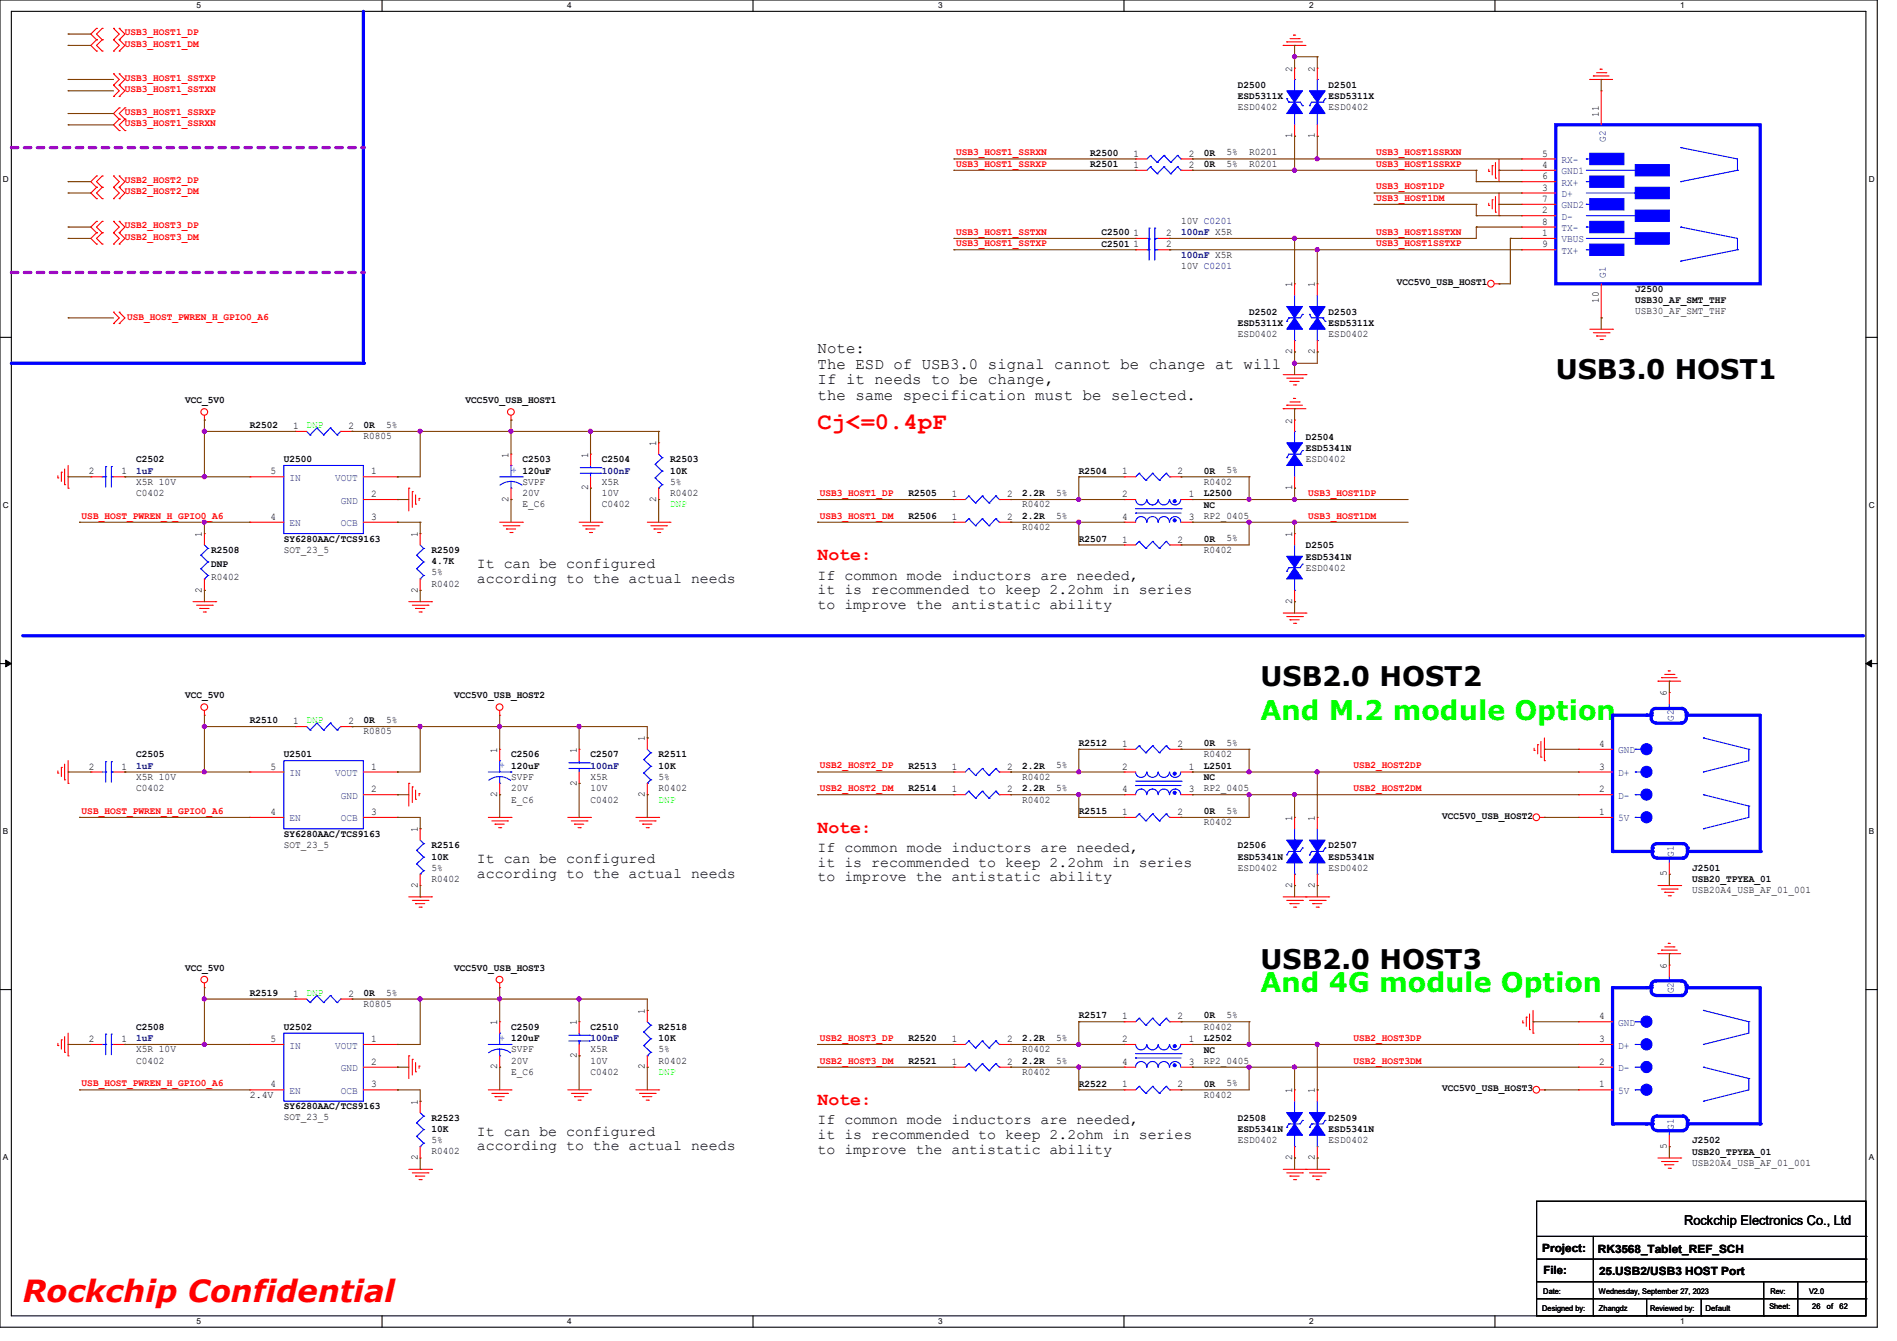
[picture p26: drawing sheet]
<svg xmlns="http://www.w3.org/2000/svg" width="297mm" height="210mm" viewBox="0 0 297 210" stroke-linecap="round" stroke-linejoin="round" font-family="sans-serif">
<defs><g id="words">
<text font-size="4.8" fill="#f00" x="3.6" y="204">Rockchip Confidential</text>
<g font-size="4.2">
<text x="243.6" y="59.4">USB3.0 HOST1</text>
<text x="197.4" y="107.4">USB2.0 HOST2</text>
<text x="197.4" y="151.8">USB2.0 HOST3</text>
</g>
<g font-size="4.2" fill="#0f0">
<text x="197.4" y="112.7">And M.2 module Option</text>
<text x="197.4" y="155.4">And 4G module Option</text>
</g>
<text font-size="3.7" fill="#f00" x="128" y="67.2">Cj&lt;=0.4pF</text>
<g font-size="2.8" fill="#f00">
<text x="128" y="87.7">Note:</text>
<text x="128" y="130.4">Note:</text>
<text x="128" y="173.1">Note:</text>
</g>
<g font-size="2.5">
<text x="128" y="55.3">Note:</text>
<text x="128" y="57.7">The ESD of USB3.0 signal cannot be change at will</text>
<text x="128" y="60.2">If it needs to be change,</text>
<text x="128" y="62.7">the same specification must be selected.</text>
</g>
<g font-size="2.3">
<text x="74.7" y="89">It can be configured</text>
<text x="74.7" y="91.3">according to the actual needs</text>
<text x="128" y="90.8">If common mode inductors are needed,</text>
<text x="128" y="93">it is recommended to keep 2.2ohm in series</text>
<text x="128" y="95.3">to improve the antistatic ability</text>
<text x="74.7" y="135.2">It can be configured</text>
<text x="74.7" y="137.5">according to the actual needs</text>
<text x="128" y="133.4">If common mode inductors are needed,</text>
<text x="128" y="135.7">it is recommended to keep 2.2ohm in series</text>
<text x="128" y="138">to improve the antistatic ability</text>
<text x="74.7" y="177.9">It can be configured</text>
<text x="128" y="176.1">If common mode inductors are needed,</text>
<text x="128" y="178.4">it is recommended to keep 2.2ohm in series</text>
<text x="74.7" y="180.2">according to the actual needs</text>
<text x="128" y="180.7">to improve the antistatic ability</text>
</g>
<text font-size="2.1" x="263.7" y="191.9">Rockchip Electronics Co., Ltd</text>
<g font-size="1.8">
<text x="241.5" y="196">Project:</text>
<text x="250.2" y="196.2">RK3568_Tablet_REF_SCH</text>
<text x="241.6" y="199.6">File:</text>
<text x="250.4" y="199.7">25.USB2/USB3 HOST Port</text>
</g>
<g font-size="1.6" fill="#f00">
<text x="19.6" y="5.5">USB3_HOST1_DP</text>
<text x="19.6" y="7.3">USB3_HOST1_DM</text>
<text x="19.6" y="12.7">USB3_HOST1_SSTXP</text>
<text x="19.6" y="14.4">USB3_HOST1_SSTXN</text>
<text x="19.6" y="18">USB3_HOST1_SSRXP</text>
<text x="19.6" y="19.8">USB3_HOST1_SSRXN</text>
<text x="19.6" y="28.7">USB2_HOST2_DP</text>
<text x="149.7" y="24.3">USB3_HOST1_SSRXN</text>
<text x="149.7" y="26.1">USB3_HOST1_SSRXP</text>
<text x="215.5" y="29.7">USB3_HOST1DP</text>
<text x="215.5" y="26.1">USB3_HOST1SSRXP</text>
<text x="215.5" y="24.3">USB3_HOST1SSRXN</text>
<text x="19.6" y="30.4">USB2_HOST2_DM</text>
<text x="19.6" y="35.8">USB2_HOST3_DP</text>
<text x="215.5" y="31.5">USB3_HOST1DM</text>
<text x="19.6" y="37.5">USB2_HOST3_DM</text>
<text x="149.7" y="36.8">USB3_HOST1_SSTXN</text>
<text x="149.7" y="38.6">USB3_HOST1_SSTXP</text>
<text x="215.5" y="38.6">USB3_HOST1SSTXP</text>
<text x="215.5" y="36.8">USB3_HOST1SSTXN</text>
<text x="19.9" y="50.2">USB_HOST_PWREN_H_GPIO0_A6</text>
<text x="128.4" y="77.7">USB3_HOST1_DP</text>
<text x="204.8" y="77.7">USB3_HOST1DP</text>
<text x="12.8" y="81.2">USB_HOST_PWREN_H_GPIO0_A6</text>
<text x="128.4" y="81.2">USB3_HOST1_DM</text>
<text x="204.8" y="81.2">USB3_HOST1DM</text>
<text x="128.4" y="123.9">USB2_HOST2_DM</text>
<text x="128.4" y="120.4">USB2_HOST2_DP</text>
<text x="211.9" y="123.9">USB2_HOST2DM</text>
<text x="211.9" y="120.4">USB2_HOST2DP</text>
<text x="12.8" y="127.5">USB_HOST_PWREN_H_GPIO0_A6</text>
<text x="128.4" y="166.6">USB2_HOST3_DM</text>
<text x="128.4" y="163">USB2_HOST3_DP</text>
<text x="211.9" y="163">USB2_HOST3DP</text>
<text x="211.9" y="166.6">USB2_HOST3DM</text>
<text x="12.8" y="170.1">USB_HOST_PWREN_H_GPIO0_A6</text>
</g>
<g font-size="1.6">
<text x="202.3" y="11.2" transform="rotate(-90 202.3 11.2)">2</text>
<text x="205.9" y="11.2" transform="rotate(-90 205.9 11.2)">2</text>
<text x="193.8" y="13.7">D2500</text>
<text x="193.8" y="15.5">ESD5311X</text>
<text x="193.8" y="17.2">ESD0402</text>
<text x="208" y="13.7">D2501</text>
<text x="208" y="15.5">ESD5311X</text>
<text x="208" y="17.2">ESD0402</text>
<text x="202.3" y="21.7" transform="rotate(-90 202.3 21.7)">1</text>
<text x="205.9" y="21.7" transform="rotate(-90 205.9 21.7)">1</text>
<text x="250.3" y="18.3" transform="rotate(-90 250.3 18.3)">11</text>
<text x="170.7" y="26.2">R2501</text>
<text x="170.7" y="24.4">R2500</text>
<text x="177.5" y="26.3">1</text>
<text x="177.5" y="24.5">1</text>
<text x="186.1" y="26.3">2</text>
<text x="186.1" y="24.5">2</text>
<text x="188.5" y="26.2">0R</text>
<text x="188.5" y="24.4">0R</text>
<text x="192" y="26.1">5%</text>
<text x="192" y="24.3">5%</text>
<text x="195.6" y="26.1">R0201</text>
<text x="195.6" y="24.3">R0201</text>
<text x="241.5" y="29.8">3</text>
<text x="241.5" y="26.3">4</text>
<text x="241.5" y="24.5">5</text>
<text x="241.5" y="28.1">6</text>
<text x="184.9" y="35">10V C0201</text>
<text x="241.5" y="33.4">2</text>
<text x="241.5" y="31.6">7</text>
<text x="241.5" y="35.2">8</text>
<text x="172.5" y="36.8">C2500</text>
<text x="172.5" y="38.6">C2501</text>
<text x="177.5" y="37">1</text>
<text x="177.5" y="38.7">1</text>
<text x="182.6" y="37">2</text>
<text x="182.6" y="38.7">2</text>
<text x="241.5" y="37">1</text>
<text x="241.5" y="38.7">9</text>
<text x="184.9" y="42.1">10V C0201</text>
<text x="202.3" y="45" transform="rotate(-90 202.3 45)">1</text>
<text x="205.9" y="45" transform="rotate(-90 205.9 45)">1</text>
<text x="218.7" y="44.7">VCC5V0_USB_HOST1</text>
<text x="250.3" y="47.5" transform="rotate(-90 250.3 47.5)">10</text>
<text x="256" y="45.7">J2500</text>
<text x="256" y="47.5">USB30_AF_SMT_THF</text>
<text x="193.8" y="51.1">ESD5311X</text>
<text x="193.8" y="52.8">ESD0402</text>
<text x="195.6" y="49.3">D2502</text>
<text x="208" y="49.3">D2503</text>
<text x="208" y="51.1">ESD5311X</text>
<text x="208" y="52.8">ESD0402</text>
<text x="256" y="49.2">USB30_AF_SMT_THF</text>
<text x="202.3" y="55.5" transform="rotate(-90 202.3 55.5)">2</text>
<text x="205.9" y="55.5" transform="rotate(-90 205.9 55.5)">2</text>
<text x="29" y="63.2">VCC_5V0</text>
<text x="72.9" y="63.2">VCC5V0_USB_HOST1</text>
<text x="39.1" y="67.1">R2502</text>
<text x="45.9" y="67.2">1</text>
<text x="54.6" y="67.2">2</text>
<text x="56.9" y="67.1">0R</text>
<text x="56.9" y="68.8">R0805</text>
<text x="60.5" y="67">5%</text>
<text x="79.6" y="71.7" transform="rotate(-90 79.6 71.7)">1</text>
<text x="92.1" y="71.7" transform="rotate(-90 92.1 71.7)">1</text>
<text x="102.7" y="69.9" transform="rotate(-90 102.7 69.9)">1</text>
<text x="202.3" y="66.3" transform="rotate(-90 202.3 66.3)">2</text>
<text x="204.5" y="68.8">D2504</text>
<text x="204.5" y="70.6">ESD5341N</text>
<text x="13.9" y="74.3">2</text>
<text x="19" y="74.3">1</text>
<text x="21.3" y="72.4">C2502</text>
<text x="21.3" y="77.7">C0402</text>
<text x="21.3" y="75.9">X5R 10V</text>
<text x="42.3" y="74.3">5</text>
<text x="44.4" y="72.4">U2500</text>
<text x="58.1" y="77.9">2</text>
<text x="58.1" y="74.3">1</text>
<text x="81.8" y="72.4">C2503</text>
<text x="81.8" y="75.9">SVPF</text>
<text x="81.8" y="77.7">20V</text>
<text x="92.1" y="76.8" transform="rotate(-90 92.1 76.8)">2</text>
<text x="94.2" y="72.4">C2504</text>
<text x="94.2" y="75.9">X5R</text>
<text x="94.2" y="77.7">10V</text>
<text x="104.9" y="72.4">R2503</text>
<text x="104.9" y="74.2">10K</text>
<text x="104.9" y="77.7">R0402</text>
<text x="104.9" y="75.9">5%</text>
<text x="142.2" y="77.7">R2505</text>
<text x="149" y="77.9">1</text>
<text x="157.7" y="77.9">2</text>
<text x="160" y="77.7">2.2R</text>
<text x="165.4" y="77.7">5%</text>
<text x="168.9" y="74.2">R2504</text>
<text x="175.7" y="77.9">2</text>
<text x="175.7" y="74.3">1</text>
<text x="184.4" y="74.3">2</text>
<text x="186.1" y="77.9">1</text>
<text x="188.5" y="74.2">0R</text>
<text x="188.5" y="77.7">L2500</text>
<text x="188.5" y="75.9">R0402</text>
<text x="192" y="74.1">5%</text>
<text x="202.3" y="76.8" transform="rotate(-90 202.3 76.8)">1</text>
<text x="204.5" y="72.3">ESD0402</text>
<text x="42.3" y="81.4">4</text>
<text x="58.1" y="81.4">3</text>
<text x="79.6" y="78.6" transform="rotate(-90 79.6 78.6)">2</text>
<text x="81.8" y="79.5">E_C6</text>
<text x="94.2" y="79.5">C0402</text>
<text x="102.7" y="78.6" transform="rotate(-90 102.7 78.6)">2</text>
<text x="142.2" y="81.3">R2506</text>
<text x="149" y="81.4">1</text>
<text x="157.7" y="81.4">2</text>
<text x="160" y="81.3">2.2R</text>
<text x="160" y="79.5">R0402</text>
<text x="160" y="83">R0402</text>
<text x="165.4" y="81.2">5%</text>
<text x="175.7" y="81.4">4</text>
<text x="186.1" y="81.4">3</text>
<text x="188.5" y="79.5">NC</text>
<text x="188.5" y="81.2">RP2_0405</text>
<text x="31.6" y="84.1" transform="rotate(-90 31.6 84.1)">1</text>
<text x="33.1" y="86.6">R2508</text>
<text x="33.1" y="88.7">DNP</text>
<text x="44.4" y="84.8">SY6280AAC/TCS9163</text>
<text x="44.4" y="86.6">SOT_23_5</text>
<text x="65.4" y="84.1" transform="rotate(-90 65.4 84.1)">1</text>
<text x="67.6" y="86.6">R2509</text>
<text x="67.6" y="88.4">4.7K</text>
<text x="168.9" y="84.8">R2507</text>
<text x="175.7" y="85">1</text>
<text x="184.4" y="85">2</text>
<text x="188.5" y="84.8">0R</text>
<text x="188.5" y="86.6">R0402</text>
<text x="192" y="84.8">5%</text>
<text x="202.3" y="84.1" transform="rotate(-90 202.3 84.1)">1</text>
<text x="204.5" y="85.9">D2505</text>
<text x="204.5" y="87.7">ESD5341N</text>
<text x="204.5" y="89.4">ESD0402</text>
<text x="31.6" y="92.8" transform="rotate(-90 31.6 92.8)">2</text>
<text x="33.1" y="90.8">R0402</text>
<text x="65.4" y="92.8" transform="rotate(-90 65.4 92.8)">2</text>
<text x="67.6" y="91.9">R0402</text>
<text x="67.6" y="90.1">5%</text>
<text x="202.3" y="94.6" transform="rotate(-90 202.3 94.6)">2</text>
<text x="29" y="109.4">VCC_5V0</text>
<text x="39.1" y="113.3">R2510</text>
<text x="45.9" y="113.4">1</text>
<text x="54.6" y="113.4">2</text>
<text x="56.9" y="113.3">0R</text>
<text x="60.5" y="113.2">5%</text>
<text x="71.1" y="109.4">VCC5V0_USB_HOST2</text>
<text x="261" y="109" transform="rotate(-90 261 109)">6</text>
<text x="21.3" y="118.6">C2505</text>
<text x="44.4" y="118.6">U2501</text>
<text x="56.9" y="115">R0805</text>
<text x="77.9" y="117.9" transform="rotate(-90 77.9 117.9)">1</text>
<text x="80" y="118.6">C2506</text>
<text x="90.3" y="117.9" transform="rotate(-90 90.3 117.9)">1</text>
<text x="92.5" y="118.6">C2507</text>
<text x="101" y="116.1" transform="rotate(-90 101 116.1)">1</text>
<text x="103.1" y="118.6">R2511</text>
<text x="168.9" y="116.8">R2512</text>
<text x="175.7" y="117">1</text>
<text x="184.4" y="117">2</text>
<text x="188.5" y="116.8">0R</text>
<text x="188.5" y="118.6">R0402</text>
<text x="192" y="116.8">5%</text>
<text x="250.4" y="117">4</text>
<text x="13.9" y="120.5">2</text>
<text x="19" y="120.5">1</text>
<text x="21.3" y="123.9">C0402</text>
<text x="21.3" y="122.1">X5R 10V</text>
<text x="42.3" y="120.5">5</text>
<text x="58.1" y="124.1">2</text>
<text x="58.1" y="120.5">1</text>
<text x="77.9" y="124.8" transform="rotate(-90 77.9 124.8)">2</text>
<text x="80" y="125.7">E_C6</text>
<text x="80" y="122.1">SVPF</text>
<text x="80" y="123.9">20V</text>
<text x="90.3" y="123" transform="rotate(-90 90.3 123)">2</text>
<text x="92.5" y="125.7">C0402</text>
<text x="92.5" y="122.1">X5R</text>
<text x="92.5" y="123.9">10V</text>
<text x="101" y="124.8" transform="rotate(-90 101 124.8)">2</text>
<text x="103.1" y="120.4">10K</text>
<text x="103.1" y="123.9">R0402</text>
<text x="103.1" y="122.1">5%</text>
<text x="142.2" y="123.9">R2514</text>
<text x="142.2" y="120.4">R2513</text>
<text x="149" y="124.1">1</text>
<text x="149" y="120.5">1</text>
<text x="157.7" y="124.1">2</text>
<text x="157.7" y="120.5">2</text>
<text x="160" y="123.9">2.2R</text>
<text x="160" y="120.4">2.2R</text>
<text x="160" y="125.7">R0402</text>
<text x="160" y="122.1">R0402</text>
<text x="165.4" y="123.9">5%</text>
<text x="165.4" y="120.4">5%</text>
<text x="175.7" y="120.5">2</text>
<text x="175.7" y="124.1">4</text>
<text x="186.1" y="120.5">1</text>
<text x="186.1" y="124.1">3</text>
<text x="188.5" y="120.4">L2501</text>
<text x="188.5" y="122.2">NC</text>
<text x="188.5" y="123.9">RP2_0405</text>
<text x="250.4" y="124.1">2</text>
<text x="250.4" y="120.5">3</text>
<text x="42.3" y="127.6">4</text>
<text x="44.4" y="131.1">SY6280AAC/TCS9163</text>
<text x="58.1" y="127.6">3</text>
<text x="65.4" y="130.3" transform="rotate(-90 65.4 130.3)">1</text>
<text x="168.9" y="127.5">R2515</text>
<text x="175.7" y="127.6">1</text>
<text x="184.4" y="127.6">2</text>
<text x="188.5" y="127.5">0R</text>
<text x="188.5" y="129.2">R0402</text>
<text x="192" y="127.5">5%</text>
<text x="202.3" y="128.6" transform="rotate(-90 202.3 128.6)">1</text>
<text x="205.9" y="128.6" transform="rotate(-90 205.9 128.6)">1</text>
<text x="225.8" y="128.2">VCC5V0_USB_HOST2</text>
<text x="250.4" y="127.6">1</text>
<text x="44.4" y="132.8">SOT_23_5</text>
<text x="67.6" y="132.8">R2516</text>
<text x="67.6" y="134.6">10K</text>
<text x="67.6" y="136.4">5%</text>
<text x="193.8" y="132.8">D2506</text>
<text x="193.8" y="134.6">ESD5341N</text>
<text x="193.8" y="136.4">ESD0402</text>
<text x="208" y="132.8">D2507</text>
<text x="208" y="134.6">ESD5341N</text>
<text x="208" y="136.4">ESD0402</text>
<text x="261" y="137.2" transform="rotate(-90 261 137.2)">5</text>
<text x="264.9" y="136.4">J2501</text>
<text x="65.4" y="139" transform="rotate(-90 65.4 139)">2</text>
<text x="67.6" y="138.1">R0402</text>
<text x="202.3" y="139" transform="rotate(-90 202.3 139)">2</text>
<text x="205.9" y="139" transform="rotate(-90 205.9 139)">2</text>
<text x="264.9" y="138.2">USB20_TPYEA_01</text>
<text x="264.9" y="139.9">USB20A4_USB_AF_01_001</text>
<text x="29" y="152.1">VCC_5V0</text>
<text x="39.1" y="156">R2519</text>
<text x="56.9" y="156">0R</text>
<text x="60.5" y="155.9">5%</text>
<text x="71.1" y="152.1">VCC5V0_USB_HOST3</text>
<text x="261" y="151.7" transform="rotate(-90 261 151.7)">6</text>
<text x="21.3" y="161.3">C2508</text>
<text x="44.4" y="161.3">U2502</text>
<text x="45.9" y="156.1">1</text>
<text x="54.6" y="156.1">2</text>
<text x="56.9" y="157.7">R0805</text>
<text x="77.9" y="160.6" transform="rotate(-90 77.9 160.6)">1</text>
<text x="80" y="161.3">C2509</text>
<text x="90.3" y="160.6" transform="rotate(-90 90.3 160.6)">1</text>
<text x="92.5" y="161.3">C2510</text>
<text x="101" y="158.8" transform="rotate(-90 101 158.8)">1</text>
<text x="103.1" y="161.3">R2518</text>
<text x="168.9" y="159.5">R2517</text>
<text x="175.7" y="159.6">1</text>
<text x="184.4" y="159.6">2</text>
<text x="188.5" y="159.5">0R</text>
<text x="188.5" y="161.2">R0402</text>
<text x="192" y="159.5">5%</text>
<text x="250.4" y="159.6">4</text>
<text x="13.9" y="163.2">2</text>
<text x="19" y="163.2">1</text>
<text x="21.3" y="166.6">C0402</text>
<text x="21.3" y="164.8">X5R 10V</text>
<text x="42.3" y="163.2">5</text>
<text x="58.1" y="166.8">2</text>
<text x="58.1" y="163.2">1</text>
<text x="77.9" y="167.5" transform="rotate(-90 77.9 167.5)">2</text>
<text x="80" y="164.8">SVPF</text>
<text x="80" y="166.6">20V</text>
<text x="90.3" y="165.7" transform="rotate(-90 90.3 165.7)">2</text>
<text x="92.5" y="164.8">X5R</text>
<text x="92.5" y="166.6">10V</text>
<text x="101" y="167.5" transform="rotate(-90 101 167.5)">2</text>
<text x="103.1" y="163.1">10K</text>
<text x="103.1" y="166.6">R0402</text>
<text x="103.1" y="164.8">5%</text>
<text x="142.2" y="166.6">R2521</text>
<text x="142.2" y="163.1">R2520</text>
<text x="149" y="166.8">1</text>
<text x="149" y="163.2">1</text>
<text x="157.7" y="166.8">2</text>
<text x="157.7" y="163.2">2</text>
<text x="160" y="166.6">2.2R</text>
<text x="160" y="163.1">2.2R</text>
<text x="160" y="164.8">R0402</text>
<text x="165.4" y="166.6">5%</text>
<text x="165.4" y="163">5%</text>
<text x="175.7" y="163.2">2</text>
<text x="175.7" y="166.8">4</text>
<text x="186.1" y="163.2">1</text>
<text x="186.1" y="166.8">3</text>
<text x="188.5" y="163.1">L2502</text>
<text x="188.5" y="164.8">NC</text>
<text x="188.5" y="166.6">RP2_0405</text>
<text x="250.4" y="166.8">2</text>
<text x="250.4" y="163.2">3</text>
<text x="39.1" y="171.9">2.4V</text>
<text x="42.3" y="170.3">4</text>
<text x="44.4" y="173.7">SY6280AAC/TCS9163</text>
<text x="58.1" y="170.3">3</text>
<text x="65.4" y="173" transform="rotate(-90 65.4 173)">1</text>
<text x="80" y="168.4">E_C6</text>
<text x="92.5" y="168.4">C0402</text>
<text x="160" y="168.4">R0402</text>
<text x="168.9" y="170.2">R2522</text>
<text x="175.7" y="170.3">1</text>
<text x="184.4" y="170.3">2</text>
<text x="188.5" y="170.2">0R</text>
<text x="188.5" y="171.9">R0402</text>
<text x="192" y="170.1">5%</text>
<text x="202.3" y="171.2" transform="rotate(-90 202.3 171.2)">1</text>
<text x="205.9" y="171.2" transform="rotate(-90 205.9 171.2)">1</text>
<text x="225.8" y="170.9">VCC5V0_USB_HOST3</text>
<text x="250.4" y="170.3">1</text>
<text x="44.4" y="175.5">SOT_23_5</text>
<text x="67.6" y="175.5">R2523</text>
<text x="67.6" y="177.3">10K</text>
<text x="67.6" y="179">5%</text>
<text x="193.8" y="175.5">D2508</text>
<text x="193.8" y="177.3">ESD5341N</text>
<text x="193.8" y="179">ESD0402</text>
<text x="208" y="175.5">D2509</text>
<text x="208" y="177.3">ESD5341N</text>
<text x="208" y="179">ESD0402</text>
<text x="261" y="179.9" transform="rotate(-90 261 179.9)">5</text>
<text x="264.9" y="179.1">J2502</text>
<text x="65.4" y="181.7" transform="rotate(-90 65.4 181.7)">2</text>
<text x="67.6" y="180.8">R0402</text>
<text x="202.3" y="181.7" transform="rotate(-90 202.3 181.7)">2</text>
<text x="205.9" y="181.7" transform="rotate(-90 205.9 181.7)">2</text>
<text x="264.9" y="180.8">USB20_TPYEA_01</text>
<text x="264.9" y="182.6">USB20A4_USB_AF_01_001</text>
</g>
<g font-size="1.6" fill="#004080">
<text x="251.4" y="22.2" transform="rotate(-90 251.4 22.2)">G2</text>
<text x="244.5" y="27.3">GND1</text>
<text x="244.5" y="25.5">RX-</text>
<text x="244.5" y="29.1">RX+</text>
<text x="244.5" y="34.4">D-</text>
<text x="244.5" y="30.9">D+</text>
<text x="244.5" y="32.6">GND2</text>
<text x="244.5" y="38">VBUS</text>
<text x="244.5" y="36.2">TX-</text>
<text x="244.5" y="39.8">TX+</text>
<text x="251.4" y="43.6" transform="rotate(-90 251.4 43.6)">G1</text>
<text x="45.3" y="75.3">IN</text>
<text x="52.5" y="75.3">VOUT</text>
<text x="45.3" y="82.4">EN</text>
<text x="53.3" y="82.4">OCB</text>
<text x="53.3" y="78.9">GND</text>
<text x="262.1" y="112.9" transform="rotate(-90 262.1 112.9)">G2</text>
<text x="253.4" y="118">GND</text>
<text x="45.3" y="121.5">IN</text>
<text x="52.5" y="121.5">VOUT</text>
<text x="53.3" y="125.1">GND</text>
<text x="253.4" y="125.1">D-</text>
<text x="253.4" y="121.5">D+</text>
<text x="45.3" y="128.7">EN</text>
<text x="53.3" y="128.7">OCB</text>
<text x="253.4" y="128.7">5V</text>
<text x="262.1" y="134.2" transform="rotate(-90 262.1 134.2)">G1</text>
<text x="262.1" y="155.6" transform="rotate(-90 262.1 155.6)">G2</text>
<text x="253.4" y="160.7">GND</text>
<text x="45.3" y="164.2">IN</text>
<text x="52.5" y="164.2">VOUT</text>
<text x="53.3" y="167.8">GND</text>
<text x="253.4" y="167.8">D-</text>
<text x="253.4" y="164.2">D+</text>
<text x="45.3" y="171.3">EN</text>
<text x="53.3" y="171.3">OCB</text>
<text x="253.4" y="171.3">5V</text>
<text x="262.1" y="176.9" transform="rotate(-90 262.1 176.9)">G1</text>
</g>
<g font-size="1.6" fill="#000080">
<text x="184.9" y="36.8">100nF X5R</text>
<text x="184.9" y="40.4">100nF X5R</text>
<text x="21.3" y="74.2">1uF</text>
<text x="94.2" y="74.2">100nF</text>
<text x="21.3" y="120.4">1uF</text>
<text x="92.5" y="120.4">100nF</text>
<text x="21.3" y="163.1">1uF</text>
<text x="92.5" y="163.1">100nF</text>
</g>
<g font-size="1.6" fill="#0f0">
<text x="48" y="67">DNP</text>
<text x="104.9" y="79.5">DNP</text>
<text x="48" y="113.2">DNP</text>
<text x="103.1" y="125.7">DNP</text>
<text x="48" y="155.9">DNP</text>
<text x="103.1" y="168.4">DNP</text>
</g>
<g font-size="1.6" fill="#00f">
<text x="80" y="74.1">+ 120uF</text>
<text x="78.2" y="120.4">+ 120uF</text>
<text x="78.2" y="163">+ 120uF</text>
</g>
<g font-size="1.3">
<text x="30.8" y="1.3">5</text>
<text x="88.8" y="1.3">4</text>
<text x="146.9" y="1.3">3</text>
<text x="205" y="1.3">2</text>
<text x="263.1" y="1.3">1</text>
<text x=".5" y="28.4">D</text>
<text x="292.6" y="28.4">D</text>
<text x=".5" y="79.5">C</text>
<text x="292.6" y="79.5">C</text>
<text x=".5" y="130.6">B</text>
<text x="292.6" y="130.6">B</text>
<text x=".5" y="181.7">A</text>
<text x="292.6" y="181.7">A</text>
<text x="30.8" y="207.4">5</text>
<text x="88.8" y="207.4">4</text>
<text x="146.9" y="207.4">3</text>
<text x="205" y="207.4">2</text>
<text x="263.1" y="207.4">1</text>
</g>
<g font-size="1.2">
<text x="241.6" y="202.6">Date:</text>
<text x="250.4" y="202.6">Wednesday, September 27, 2023</text>
<text x="277.2" y="202.6">Rev:</text>
<text x="283.2" y="202.6">V2.0</text>
<text x="241.5" y="205.3">Designed by:</text>
<text x="250.4" y="205.3">Zhangdz</text>
<text x="258.4" y="205.3">Reviewed by:</text>
<text x="267" y="205.3">Default</text>
<text x="277" y="205.1">Sheet:</text>
<text x="283.8" y="205.1">26</text>
<text x="286" y="205.1">of</text>
<text x="288" y="205.1">62</text>
</g>
</g></defs>
<path d="M0 0h293.9v207.9h-293.9zM1.8 1.8h290.3v204.3h-290.3z" fill="none" stroke="#000" stroke-width=".17"/>
<g fill="#fff">
<path d="M30.8 .2h.7v1.4h-.7z"/>
<path d="M30.8 206.2h.7v1.4h-.7z"/>
</g>
<path d="M59.8 0v1.8M59.8 206.1v1.8" fill="none" stroke="#000" stroke-width=".17"/>
<g fill="#fff">
<path d="M88.8 .2h.7v1.4h-.7z"/>
<path d="M88.8 206.2h.7v1.4h-.7z"/>
</g>
<path d="M117.9 0v1.8M117.9 206.1v1.8" fill="none" stroke="#000" stroke-width=".17"/>
<g fill="#fff">
<path d="M146.9 .2h.7v1.4h-.7z"/>
<path d="M146.9 206.2h.7v1.4h-.7z"/>
</g>
<path d="M176 0v1.8M176 206.1v1.8" fill="none" stroke="#000" stroke-width=".17"/>
<g fill="#fff">
<path d="M205 .2h.7v1.4h-.7z"/>
<path d="M205 206.2h.7v1.4h-.7z"/>
</g>
<path d="M234.1 0v1.8M234.1 206.1v1.8" fill="none" stroke="#000" stroke-width=".17"/>
<g fill="#fff">
<path d="M263.1 .2h.6v1.4h-.6z"/>
<path d="M263.1 206.2h.6v1.4h-.6z"/>
<path d="M.5 27.3h.9v1.4h-.9z"/>
<path d="M292.6 27.3h.9v1.4h-.9z"/>
<path d="M.5 78.4h.9v1.4h-.9z"/>
<path d="M292.6 78.4h.9v1.4h-.9z"/>
</g>
<path d="M0 52.8h1.8M292.1 52.8h1.8" fill="none" stroke="#000" stroke-width=".17"/>
<g fill="#fff">
<path d="M.5 129.5h.8v1.4h-.8z"/>
<path d="M292.6 129.5h.8v1.4h-.8z"/>
</g>
<path d="M0 103.9h1.8M292.1 103.9h1.8" fill="none" stroke="#000" stroke-width=".17"/>
<path d="M.9 103.4l.9 .5-.9 .5zM292.1 103.9l.9-.5v1z" fill="#000" stroke="#000" stroke-width=".16"/>
<g fill="#fff">
<path d="M.5 180.5h.8v1.4h-.8z"/>
<path d="M292.6 180.5h.8v1.4h-.8z"/>
</g>
<path d="M0 155h1.8M292.1 155h1.8" fill="none" stroke="#000" stroke-width=".17"/>
<path d="M56.9 1.8v55.1" fill="none" stroke="#00f" stroke-width=".51"/>
<circle cx="56.9" cy="56.9" r=".25" fill="#00f"/>
<path d="M1.8 42.7h55.1" fill="none" stroke="#8000ff" stroke-width=".51" stroke-dasharray="1 1"/>
<circle cx="56.9" cy="42.7" r=".25" fill="#8000ff" stroke-dasharray="1 1"/>
<path d="M1.8 23.1h55.1" fill="none" stroke="#8000ff" stroke-width=".51" stroke-dasharray="1 1"/>
<circle cx="56.9" cy="23.1" r=".25" fill="#8000ff" stroke-dasharray="1 1"/>
<path d="M1.8 56.9h55.1" fill="none" stroke="#00f" stroke-width=".51"/>
<circle cx="56.9" cy="56.9" r=".25" fill="#00f"/>
<path d="M3.6 99.6h288" fill="none" stroke="#00f" stroke-width=".51"/>
<circle cx="291.6" cy="99.6" r=".25" fill="#00f"/>
<g fill="none" stroke="#f00" stroke-width=".17">
<path d="M15.1 4.4h.1M15.1 6.2h.1M15.1 8h.1M15.1 4.4l-.9 .9 .9 .9M15.1 6.2l-.9 .9 .9 .9M16 6.2h.1M16 4.4h.1M16 8h.1M16 4.4l-.9 .9 .9 .9M16 6.2l-.9 .9 .9 .9M17.8 6.2h.1M17.8 4.4h.1"/>
<path d="M17.8 8h.1M17.8 13.3h.1M17.8 11.6h.1M17.8 15.1h.1M17.8 4.4l.9 .9-.9 .9M17.8 6.2l.9 .9-.9 .9M17.8 11.6l.9 .8-.9 .9M17.8 13.3l.9 .9-.9 .9M18.7 6.2h.1M18.7 4.4h.1M18.7 8h.1M18.7 13.3h.1"/>
<path d="M18.7 11.6h.1M18.7 15.1h.1M18.7 16.9h.1M18.7 18.7h.1M18.7 4.4l.9 .9-.9 .9M18.7 11.6l.9 .8-.9 .9M18.7 6.2l.9 .9-.9 .9M18.7 13.3l.9 .9-.9 .9M18.7 16.9l-.9 .9 .9 .9M18.7 18.7l-.9 .9 .9 .8M19.6 18.7h.1M19.6 16.9h.1"/>
<path d="M19.6 16.9l-.9 .9 .9 .9M19.6 18.7l-.9 .9 .9 .8M200.9 7.1h.1M200.9 7.1h3.6M201.5 6.6h.1M201.5 6.6h2.4M202 6.1h1.4M202.5 5.5h.1M202.5 5.5h.4M202.7 10.7h.1M202.7 10.7v1.7M202.7 19.6v1.7"/>
<path d="M203.4 6.1h.1M248.9 12.4h.1M248.9 12.4h3.6M249.5 11.9h.1M249.5 11.9h2.4M250 11.4h1.4M250.5 10.8h.1M250.5 10.8h.4M251.4 11.4h.1M15.1 27.6h.1M15.1 29.3h.1M15.1 31.1h.1"/>
<path d="M15.1 34.7h.1M15.1 36.4h.1M15.1 38.2h.1M15.1 27.6l-.9 .8 .9 .9M15.1 29.3l-.9 .9 .9 .9M15.1 34.7l-.9 .9 .9 .8M15.1 36.4l-.9 .9 .9 .9M16 29.3h.1M16 27.6h.1M16 31.1h.1M16 36.4h.1M16 34.7h.1"/>
<path d="M16 38.2h.1M16 27.6l-.9 .8 .9 .9M16 29.3l-.9 .9 .9 .9M16 34.7l-.9 .9 .9 .8M16 36.4l-.9 .9 .9 .9M17.8 29.3h.1M17.8 27.6h.1M17.8 31.1h.1M17.8 36.4h.1M17.8 34.7h.1M17.8 38.2h.1M17.8 27.6l.9 .8-.9 .9"/>
<path d="M17.8 29.3l.9 .9-.9 .9M17.8 34.7l.9 .9-.9 .8M17.8 36.4l.9 .9-.9 .9M18.7 29.3h.1M18.7 27.6h.1M18.7 31.1h.1M18.7 20.4h.1M18.7 36.4h.1M18.7 34.7h.1M18.7 38.2h.1M18.7 27.6l.9 .8-.9 .9M18.7 34.7l.9 .9-.9 .8"/>
<path d="M18.7 29.3l.9 .9-.9 .9M18.7 36.4l.9 .9-.9 .9M19.6 20.4h.1M177.8 37.3h.1M177.8 26.7h.1M177.8 37.3h1.8M177.8 26.7h1.8M181.4 37.3h1.7M183.1 37.3h.1M184.9 26.7h1.8M186.7 26.7h.1M202.7 21.3h.1"/>
<path d="M233.1 26.8h.1M233.1 32.2h.1M233.1 26.5v.3M233.1 31.8v.4M233.6 26h.1M233.6 31.3h.1M233.6 26v1.4M233.6 31.3v1.4M234.1 27.9h.1M234.1 33.2h.1M234.1 25.4v2.5M234.1 30.8v2.4"/>
<path d="M234.7 28.4h.1M234.7 33.8h.1M234.7 24.9v3.5M234.7 30.2v3.6M17.8 50.7h.1M17.8 48.9h.1M17.8 48.9l.9 .9-.9 .9M18.7 50.7h.1M18.7 48.9h.1M18.7 48.9l.9 .9-.9 .9M200.9 58.7h3.6M201.5 59.2h2.4"/>
<path d="M202 59.7h.1M202 59.7h1.4M202.7 44.4h.1M202.7 55.1h.1M202.7 44.4v1.8M202.7 53.3v1.8M203.9 59.2h.1M204.5 58.7h.1M234 44.4h.7M234.7 44.4h.1M248.9 51.6h3.6M249.5 52.1h2.4"/>
<path d="M250 52.6h.1M250 52.6h1.4M250.5 53.2h.4M250.9 53.2h.1M251.9 52.1h.1M252.5 51.6h.1M9.1 74.8h.1M9.1 74.5v.3M9.6 74h.1M9.6 74v1.4M10.1 75.9h.1M10.1 73.4v2.5"/>
<path d="M10.7 76.5h.1M10.7 72.9v3.6M14.2 74.7h.1M14.2 74.7h1.8M17.8 74.7h1.8M19.6 74.7h.1M32 65.8h.1M32 65.1v.7M39.1 74.7h.1M39.1 74.7h5.3M56.9 78.2h5.3M56.9 74.7h5.3"/>
<path d="M62.2 78.2h.1M62.2 74.7h.1M64 76.5h.1M64 76.5v3.5M64.6 77h.1M64.6 77v2.5M65.1 79h.1M65.1 77.5v1.5M65.6 78.1h.1M65.6 78.1v.3M80 65.8h.1M80 71.1h.1"/>
<path d="M80 78.2h.1M80 65.1v.7M80 71.1v1.8M80 76.5v1.7M92.5 71.1h.1M92.5 76.5h.1M92.5 71.1v1.8M92.5 74.7v1.8M149.4 78.2h.1M149.4 78.2h1.7M156.5 78.2h1.7M158.2 78.2h.1"/>
<path d="M176 78.2h.1M176 74.7h.1M176 78.2h1.8M176 74.7h1.8M183.1 74.7h1.8M184.9 74.7h.1M184.9 78.2h1.8M186.7 78.2h.1M200.9 64h.1M200.9 64h3.6M201.5 63.5h.1M201.5 63.5h2.4"/>
<path d="M202 62.9h1.4M202.5 62.4h.1M202.5 62.4h.4M202.5 60.3h.4M202.9 60.3h.1M203.4 62.9h.1M30.2 94.2h3.6M30.8 94.8h2.4M31.3 95.3h.1M31.3 95.3h1.4M31.8 95.8h.4M32 83.6h.1"/>
<path d="M32 92.5h.1M32 83.6v1.7M32 90.7v1.8M32.2 95.8h.1M33.2 94.8h.1M33.8 94.2h.1M39.1 81.8h.1M39.1 81.8h5.3M56.9 81.8h5.3M62.2 81.8h.1M64 94.2h3.6M64.6 94.8h2.4"/>
<path d="M65.1 95.3h.1M65.1 95.3h1.4M65.6 95.8h.4M66 95.8h.1M67 94.8h.1M67.6 94.2h.1M78.2 81.8h3.6M78.8 82.3h2.4M79.3 82.8h.1M79.3 82.8h1.4M79.8 83.4h.4M80.2 83.4h.1"/>
<path d="M81.2 82.3h.1M81.8 81.8h.1M90.7 81.8h3.5M91.2 82.3h2.5M91.7 82.8h.1M91.7 82.8h1.5M92.3 83.4h.3M92.6 83.4h.1M93.7 82.3h.1M94.2 81.8h.1M101.3 81.8h3.6M101.9 82.3h2.5"/>
<path d="M102.4 82.8h.1M102.4 82.8h1.4M103 83.4h.3M103.3 83.4h.1M104.4 82.3h.1M104.9 81.8h.1M149.4 81.8h.1M149.4 81.8h1.7M156.5 81.8h1.7M158.2 81.8h.1M176 85.3h.1M176 81.8h.1"/>
<path d="M176 81.8h1.8M176 85.3h1.8M183.1 85.3h1.8M184.9 85.3h.1M184.9 81.8h1.8M186.7 81.8h.1M200.9 96h3.6M201.5 96.6h2.4M202 97.1h.1M202 97.1h1.4M202.5 97.6h.4M202.7 83.6h.1"/>
<path d="M202.7 94.2h.1M202.7 83.6v1.7M202.7 92.5v1.7M202.9 97.6h.1M203.9 96.6h.1M204.5 96h.1M10.1 119.7v2.4M10.7 119.1v3.6M32 112h.1M32 111.3v.7M46.2 113.8h.1M46.2 113.8h1.8"/>
<path d="M53.3 113.8h1.8M55.1 113.8h.1M78.2 112h.1M78.2 111.3v.7M101.3 115.6h.1M101.3 115.6v1.7M176 117.3h.1M176 117.3h1.8M183.1 117.3h1.8M184.9 117.3h.1M240.2 117.5h.1M240.2 117.2v.3"/>
<path d="M240.7 116.6h.1M240.7 116.6v1.5M241.3 118.6h.1M241.3 116.1v2.5M241.8 119.1h.1M241.8 115.6v3.5M259.6 106.7h.1M259.6 106.7h3.5M260.1 106.1h.1M260.1 106.1h2.5M260.6 105.6h1.5M261.2 105.1h.1"/>
<path d="M261.2 105.1h.3M262.1 105.6h.1M9.1 121.1h.1M9.1 120.7v.4M9.6 120.2h.1M9.6 120.2v1.4M10.1 122.1h.1M10.7 122.7h.1M14.2 120.9h.1M14.2 120.9h1.8M17.8 120.9h1.8M19.6 120.9h.1"/>
<path d="M64 122.7h.1M64 122.7v3.5M64.6 123.2h.1M64.6 123.2v2.5M65.1 125.2h.1M65.1 123.7v1.5M65.6 124.3h.1M65.6 124.3v.3M65.8 129.8h.1M65.8 138.7h.1M65.8 129.8v1.8M65.8 136.9v1.8"/>
<path d="M76.5 128h3.5M77 128.6h2.5M77.5 129.1h.1M77.5 129.1h1.5M78.1 129.6h.3M78.4 129.6h.1M79.5 128.6h.1M80 128h.1M88.9 128h3.6M89.5 128.6h2.4M90 129.1h.1M90 129.1h1.4"/>
<path d="M90.5 129.6h.3M90.8 129.6h.1M91.9 128.6h.1M92.5 128h.1M99.6 128h3.5M100.1 128.6h2.5M100.6 129.1h.1M100.6 129.1h1.5M101.2 129.6h.3M101.3 124.5h.1M101.3 122.7v1.8M101.5 129.6h.1"/>
<path d="M102.6 128.6h.1M103.1 128h.1M149.4 124.5h.1M149.4 124.5h1.7M156.5 124.5h1.7M158.2 124.5h.1M241.1 128h.7M241.8 128h.1M259.6 138.7h3.5M260.1 139.2h2.5M260.6 139.7h.1M260.6 139.7h1.5"/>
<path d="M262.6 139.2h.1M263.1 138.7h.1M32 154.7h.1M32 154v.7M46.2 156.5h.1M46.2 156.5h1.8M53.3 156.5h1.8M55.1 156.5h.1M64 140.5h3.6M64.6 141h2.4M65.1 141.5h.1M65.1 141.5h1.4"/>
<path d="M65.6 142.1h.4M66 142.1h.1M67 141h.1M67.6 140.5h.1M78.2 154.7h.1M78.2 154v.7M200.9 140.5h7.1M201.5 141h2.4M202 141.5h.1M202 141.5h1.4M202.5 142.1h.4M202.9 142.1h.1"/>
<path d="M203.9 141h.1M204.5 140.5h.1M205 141h2.5M205.5 141.5h.1M205.5 141.5h1.5M206.1 142.1h.3M206.4 142.1h.1M207.5 141h.1M208 140.5h.1M238.4 159.9v.3M239 159.3h.1M239 159.3v1.4"/>
<path d="M239.5 158.8v2.4M240 158.2v3.6M259.6 149.4h.1M259.6 149.4h3.5M260.1 148.8h.1M260.1 148.8h2.5M260.6 148.3h1.5M261.2 147.7h.1M261.2 140.3h.3M261.2 147.7h.3M261.5 140.3h.1M262.1 148.3h.1"/>
<path d="M9.1 163.7h.1M9.1 163.4v.3M9.6 162.9h.1M9.6 162.9v1.4M10.1 164.8h.1M10.1 162.3v2.5M10.7 165.4h.1M10.7 161.8v3.6M39.1 170.7h.1M39.1 163.6h.1M39.1 170.7h5.3M39.1 163.6h5.3"/>
<path d="M56.9 170.7h5.3M56.9 167.1h5.3M56.9 163.6h5.3M62.2 170.7h.1M62.2 167.1h.1M62.2 163.6h.1M64 165.4h.1M64 165.4v3.5M64.6 165.9h.1M64.6 165.9v2.5M65.1 167.9h.1M65.1 166.4v1.5"/>
<path d="M65.6 167h.1M65.6 167v.3M65.8 172.5h.1M65.8 172.5v1.7M65.8 179.6v1.8M76.5 170.7h3.5M77 171.2h2.5M77.5 171.7h.1M77.5 171.7h1.5M78.1 172.3h.3M78.2 160h.1M78.2 167.1h.1"/>
<path d="M78.2 160v1.8M78.2 165.4v1.7M78.4 172.3h.1M79.5 171.2h.1M80 170.7h.1M88.9 170.7h3.6M89.5 171.2h2.4M90 171.7h.1M90 171.7h1.4M90.5 172.3h.3M90.7 160h.1M90.7 165.4h.1"/>
<path d="M90.7 160v1.8M90.7 163.6v1.8M90.8 172.3h.1M91.9 171.2h.1M92.5 170.7h.1M99.6 170.7h3.5M100.1 171.2h2.5M100.6 171.7h.1M100.6 171.7h1.5M101.2 172.3h.3M101.5 172.3h.1M102.6 171.2h.1"/>
<path d="M103.1 170.7h.1M149.4 167.1h.1M149.4 167.1h1.7M156.5 167.1h1.7M158.2 167.1h.1M176 163.6h.1M176 167.1h.1M176 167.1h1.8M176 163.6h1.8M184.9 167.1h1.8M184.9 163.6h1.8M186.7 163.6h.1"/>
<path d="M186.7 167.1h.1M202.7 170.7h.1M202.7 170.7v1.8M202.7 179.6v1.8M206.2 170.7h.1M206.2 170.7v1.8M206.2 179.6v1.8M238.4 160.2h.1M239.5 161.2h.1M240 161.8h.1M241.1 170.7h.7M241.8 170.7h.1"/>
<path d="M64 183.1h3.6M64.6 183.7h2.4M65.1 184.2h.1M65.1 184.2h1.4M65.6 184.7h.4M65.8 181.4h.1M66 184.7h.1M67 183.7h.1M67.6 183.1h.1M200.9 183.1h7.1M201.5 183.7h2.4M202 184.2h.1"/>
<path d="M202 184.2h1.4M202.5 184.7h.4M202.7 181.4h.1M202.9 184.7h.1M203.9 183.7h.1M204.5 183.1h.1M205 183.7h2.5M205.5 184.2h.1M205.5 184.2h1.5M206.1 184.7h.3M206.2 181.4h.1M206.4 184.7h.1"/>
<path d="M207.5 183.7h.1M208 183.1h.1M259.6 181.4h3.5M260.1 181.9h2.5M260.6 182.4h.1M260.6 182.4h1.5M261.2 183h.3M261.5 183h.1M262.6 181.9h.1M263.1 181.4h.1"/>
<circle cx="233.4" cy="44.4" r=".52"/>
<circle cx="32" cy="64.5" r=".52"/>
<circle cx="80" cy="64.5" r=".52"/>
<circle cx="32" cy="110.7" r=".52"/>
<circle cx="78.2" cy="110.7" r=".52"/>
<circle cx="240.5" cy="128" r=".52"/>
<circle cx="32" cy="153.4" r=".52"/>
<circle cx="78.2" cy="153.4" r=".52"/>
<circle cx="240.5" cy="170.7" r=".52"/>
</g>
<g fill="none" stroke="#000" stroke-width=".17">
<path d="M240.6 188.1h51.5v18h-51.5zM240.6 193.6h51.5M240.6 197.2h51.5M249.5 193.6v12.5M292.1 193.6h.1M292.1 197.2h.1M240.6 200.7h51.5M240.6 203.4h51.5M249.5 206.1h.1M257.8 206.1h.1M257.8 203.4v2.7M266.4 206.1h.1"/>
<path d="M266.4 203.4v2.7M276.1 206.1h.1M276.1 200.7v5.4M281.5 206.1h.1M281.5 200.7v5.4M292.1 200.7h.1M292.1 203.4h.1"/>
</g>
<g fill="none" stroke="#00f" stroke-width=".17">
<path d="M201.5 15.5h.1M201.5 15.5l.3 .5M201.8 16h.1M201.8 16h1.8l.3 .6M202.7 17.8h.1M202.7 12.4h.1M202.7 12.4v1.8M202.7 17.8v1.8M203.9 16.6h.1M179.6 37.3h.3M179.9 37.3h.1M179.9 35.7h.1"/>
<path d="M179.9 35.7v3.2M180.1 26.1h.1M180.1 26.1l-.5 .6M180.1 26.1l1.1 1.1M180.8 35.7h.1M180.8 37.3h.1M180.8 37.3h.6M180.8 35.7v3.2M181.2 27.2h.1M182.2 26.1h.1M182.2 26.1l-1 1.1M182.2 26.1l1.1 1.1"/>
<path d="M183.3 27.2h.1M184.4 26.1h.1M184.4 26.1l-1.1 1.1M184.4 26.1l.5 .6M184.9 26.7h.1M201.5 50.3h.1M201.8 49.8h.1M201.8 49.8l-.3 .5M202.7 48h.1M202.7 53.3h.1M202.7 46.2v1.8M202.7 51.6v1.7"/>
<path d="M203.9 49.2h.1M203.9 49.2l-.3 .6h-1.8M16 74.7h.6M16.6 73.1h.1M16.6 74.7h.1M16.6 73.1v3.2M17.4 74.7h.1M17.4 73.1h.1M17.4 74.7h.4M17.4 73.1v3.2M44.4 72.9h12.5v10.7h-12.5zM78.2 74.7h3.6"/>
<path d="M80 76.5h.1M80 75.4l1.1 .2 .6 .4M80 75.4l-.7 .1-1 .5M80 72.9h.1M80 72.9v1.8M80 75.4v1.1M81.8 74.7h.1M90.8 74.1h3.3M90.8 73.2h3.3M92.5 73.2h.1M92.5 74.1h.1M92.5 72.9v.3"/>
<path d="M92.5 74.1v.6M94.1 74.1h.1M94.1 73.2h.1M151.7 77.7h.1M151.7 77.7l-.6 .5M151.7 77.7l1 1.1M152.7 78.8h.1M153.8 77.7h.1M153.8 77.7l-1.1 1.1M153.8 77.7l1.1 1.1M154.9 78.8h.1M155.9 77.7h.1"/>
<path d="M155.9 77.7l-1 1.1M155.9 77.7l.6 .5M156.5 78.2h.1M177.8 78.2a.87 .87 0 0 0 .9 .9 .87 .87 0 0 0 .8-.9M177.8 79.7h7.1M178.4 74.1h.1M178.4 74.1l-.6 .6M178.4 74.1l1 1.1M179.4 75.2h.1M179.6 78.2a.87 .87 0 0 0 .8 .9 .87 .87 0 0 0 .9-.9M180.5 74.1h.1M180.5 74.1l-1.1 1.1"/>
<path d="M180.5 74.1l1 1.1M181.4 78.2a.87 .87 0 0 0 .8 .9 .87 .87 0 0 0 .9-.9M181.5 75.2h.1M182.6 74.1h.1M182.6 74.1l-1.1 1.1M182.6 74.1l.5 .6M183.1 78.2a.87 .87 0 0 0 .9 .9 .87 .87 0 0 0 .9-.9M183.1 74.7h.1M184.9 79.7h.1M31.5 87h.1M31.5 89.1h.1M31.5 87l1.1 1"/>
<path d="M31.5 89.1l1.1 1M32 90.7h.1M32 85.3l.6 .6M32.6 85.9h.1M32.6 88h.1M32.6 90.1h.1M32.6 85.9l-1.1 1.1M32.6 88l-1.1 1.1M32.6 90.1l-.6 .6M151.7 81.2h.1M151.7 81.2l-.6 .6M151.7 81.2l1 1.1"/>
<path d="M152.7 82.3h.1M153.8 81.2h.1M153.8 81.2l-1.1 1.1M153.8 81.2l1.1 1.1M154.9 82.3h.1M155.9 81.2h.1M155.9 81.2l-1 1.1M155.9 81.2l.6 .6M156.5 81.8h.1M177.8 80.3h.1M177.8 80.3h7.1M178.4 84.8h.1"/>
<path d="M178.4 84.8l-.6 .5M178.4 84.8l1 1.1M179.4 85.9h.1M179.5 81.8a.87 .87 0 0 0-.8-.9 .87 .87 0 0 0-.9 .9M180.5 84.8h.1M180.5 84.8l-1.1 1.1M180.5 84.8l1 1.1M181.3 81.8a.87 .87 0 0 0-.9-.9 .87 .87 0 0 0-.8 .9M181.5 85.9h.1M182.6 84.8h.1M182.6 84.8l-1.1 1.1M182.6 84.8l.5 .5"/>
<path d="M183.1 81.8a.87 .87 0 0 0-.9-.9 .87 .87 0 0 0-.8 .9M183.1 85.3h.1M184.9 81.8a.87 .87 0 0 0-.9-.9 .87 .87 0 0 0-.9 .9M201.5 89.5h.1M201.8 88.9h.1M201.8 88.9l-.3 .6M202.7 87.1h.1M202.7 92.5h.1M202.7 85.3v1.8M202.7 90.7v1.8M203.9 88.3h.1M203.9 88.3l-.3 .6h-1.8"/>
<path d="M16.6 119.3h.1M16.6 119.3v3.2M17.4 119.3h.1M17.4 119.3v3.2M48 113.8l.6 .5M48.6 114.3h.1M49.6 113.2h.1M49.6 113.2l-1 1.1M49.6 113.2l1.1 1.1M50.7 114.3h.1M51.7 113.2h.1M51.7 113.2l-1 1.1"/>
<path d="M51.7 113.2l1.1 1.1M52.8 114.3h.1M53.3 113.8h.1M53.3 113.8l-.5 .5M100.8 119h.1M100.8 119l1.1 1M101.3 117.3l.6 .6M101.9 117.9h.1M101.9 117.9l-1.1 1.1M178.4 116.8h.1M178.4 116.8l-.6 .5M178.4 116.8l1 1.1"/>
<path d="M179.4 117.9h.1M180.5 116.8h.1M180.5 116.8l-1.1 1.1M180.5 116.8l1 1.1M181.5 117.9h.1M182.6 116.8h.1M182.6 116.8l-1.1 1.1M182.6 116.8l.5 .5M183.1 117.3h.1M16 120.9h.6M16.6 120.9h.1M17.4 120.9h.1"/>
<path d="M17.4 120.9h.4M65.2 133.2h.1M65.2 135.3h.1M65.2 133.2l1.1 1M65.2 135.3l1.1 1.1M65.8 136.9h.1M65.8 131.6l.5 .5M66.3 132.1h.1M66.3 134.2h.1M66.3 136.4h.1M66.3 132.1l-1.1 1.1M66.3 134.2l-1.1 1.1"/>
<path d="M66.3 136.4l-.5 .5M100.8 121.1h.1M100.8 121.1l1.1 1M101.3 122.7h.1M101.9 120h.1M101.9 122.1h.1M101.9 120l-1.1 1.1M101.9 122.1l-.6 .6M151.7 123.9h.1M151.7 123.9l-.6 .6M151.7 123.9l1 1.1M152.7 125h.1"/>
<path d="M153.8 123.9h.1M153.8 123.9l-1.1 1.1M153.8 123.9l1.1 1.1M154.9 125h.1M155.9 123.9h.1M155.9 123.9l-1 1.1M155.9 123.9l.6 .6M156.5 124.5h.1M48 156.5l.6 .5M48.6 157h.1M49.6 155.9h.1M49.6 155.9l-1 1.1"/>
<path d="M49.6 155.9l1.1 1.1M50.7 157h.1M51.7 155.9h.1M51.7 155.9l-1 1.1M51.7 155.9l1.1 1.1M52.8 157h.1M53.3 156.5h.1M53.3 156.5l-.5 .5M44.4 161.8h12.5v10.7h-12.5zM65.2 175.9h.1M65.2 178h.1M65.2 175.9l1.1 1"/>
<path d="M65.2 178l1.1 1M65.8 179.6h.1M65.8 174.2l.5 .6M66.3 174.8h.1M66.3 176.9h.1M66.3 179h.1M66.3 174.8l-1.1 1.1M66.3 176.9l-1.1 1.1M66.3 179l-.5 .6M76.5 163.6h3.5M78.2 165.4h.1M78.2 164.3l1.1 .2 .6 .4"/>
<path d="M78.2 164.3l-.7 .1-1 .5M78.2 161.8h.1M78.2 161.8v1.8M78.2 164.3v1.1M80 163.6h.1M89.1 163h3.2M89.1 162.1h3.2M90.7 162.1h.1M90.7 163h.1M90.7 161.8v.3M90.7 163v.6M92.3 163h.1"/>
<path d="M92.3 162.1h.1M151.7 166.6h.1M151.7 166.6l-.6 .5M151.7 166.6l1 1.1M152.7 167.7h.1M153.8 166.6h.1M153.8 166.6l-1.1 1.1M153.8 166.6l1.1 1.1M154.9 167.7h.1M155.9 166.6h.1M155.9 166.6l-1 1.1M155.9 166.6l.6 .5"/>
<path d="M156.5 167.1h.1M177.8 167.1a.87 .87 0 0 1 .9-.9 .87 .87 0 0 1 .8 .9M177.8 163.6a.87 .87 0 0 0 .9 .8 .87 .87 0 0 0 .8-.8M177.8 165.7h.1M177.8 165.7h7.1M177.8 165h7.1M179.6 163.6a.87 .87 0 0 0 .8 .8 .87 .87 0 0 0 .9-.8M179.6 167.1a.87 .87 0 0 1 .8-.9 .87 .87 0 0 1 .9 .9M181.4 167.1a.87 .87 0 0 1 .8-.9 .87 .87 0 0 1 .9 .9M181.4 163.6a.87 .87 0 0 0 .8 .8 .87 .87 0 0 0 .9-.8M183.1 163.6a.87 .87 0 0 0 .9 .8 .87 .87 0 0 0 .9-.8M183.1 167.1a.87 .87 0 0 1 .9-.9 .87 .87 0 0 1 .9 .9"/>
<path d="M184.9 165h.1M201.5 176.6h.1M201.8 176h.1M201.8 176l-.3 .6M202.7 174.2h.1M202.7 179.6h.1M202.7 172.5v1.7M202.7 177.8v1.8M203.9 175.5h.1M203.9 175.5l-.3 .5h-1.8M205 176.6h.1M205.4 176h.1"/>
<path d="M205.4 176l-.4 .6M206.2 174.2h.1M206.2 179.6h.1M206.2 172.5v1.7M206.2 177.8v1.8M207.5 175.5h.1M207.5 175.5l-.4 .5h-1.7"/>
</g>
<g fill="#00f" stroke="#00f" stroke-width=".17">
<path d="M201.5 174.2h2.4l-1.2 1.8z" fill-rule="evenodd"/>
<path d="M202.7 176l1.2 1.8h-2.4z" fill-rule="evenodd"/>
<path d="M201.5 87.1h2.4l-1.2 1.8z" fill-rule="evenodd"/>
<path d="M202.7 88.9l1.2 1.8h-2.4z" fill-rule="evenodd"/>
<path d="M201.5 48h2.4l-1.2 1.8z" fill-rule="evenodd"/>
<path d="M202.7 49.8l1.2 1.8h-2.4z" fill-rule="evenodd"/>
<path d="M205 174.2h2.5l-1.3 1.8z" fill-rule="evenodd"/>
<path d="M206.2 176l1.3 1.8h-2.5z" fill-rule="evenodd"/>
<path d="M202.7 16l1.2 1.8h-2.4z" fill-rule="evenodd"/>
<path d="M201.5 14.2h2.4l-1.2 1.8z" fill-rule="evenodd"/>
<circle cx="183.9" cy="78.5" r=".23"/>
<circle cx="183.9" cy="81.5" r=".23"/>
<circle cx="183.9" cy="163.8" r=".23"/>
<circle cx="183.9" cy="166.8" r=".23"/>
</g>
<path d="M252.5 112v21.3" fill="none" stroke="#00f" stroke-width=".51"/>
<circle cx="252.5" cy="112" r=".25" fill="#00f"/>
<path d="M275.6 112v21.3" fill="none" stroke="#00f" stroke-width=".51"/>
<circle cx="275.6" cy="133.3" r=".25" fill="#00f"/>
<path d="M258.5 111.7v.9" fill="none" stroke="#00f" stroke-width=".51"/>
<circle cx="258.5" cy="111.7" r=".25" fill="#00f"/>
<path d="M259.2 113.2h4.1M263.3 111a.68 .68 0 0 1 .7 .7" fill="none" stroke="#00f" stroke-width=".51"/>
<circle cx="263.3" cy="113.2" r=".25" fill="#00f"/>
<path d="M258.5 112.6a.68 .68 0 0 0 .7 .6M264 112.6a.69 .69 0 0 1-.7 .6M264 111.7v.9" fill="none" stroke="#00f" stroke-width=".51"/>
<circle cx="264" cy="111.7" r=".25" fill="#00f"/>
<path d="M257.8 112h.7M259.2 111a.67 .67 0 0 0-.7 .7" fill="none" stroke="#00f" stroke-width=".51"/>
<path d="M261.4 111h.1M261.4 110.2v.8" fill="none" stroke="#00f" stroke-width=".17"/>
<circle cx="258.5" cy="112" r=".25" fill="#00f"/>
<path d="M259.2 111h4.1" fill="none" stroke="#00f" stroke-width=".51"/>
<circle cx="263.3" cy="111" r=".25" fill="#00f"/>
<path d="M258.7 132.8a.69 .69 0 0 1 .7-.7h4.1a.68 .68 0 0 1 .7 .7M264.2 133.7a.68 .68 0 0 1-.7 .7" fill="none" stroke="#00f" stroke-width=".51"/>
<path d="M261.4 134.4h.1M261.4 134.4v.7" fill="none" stroke="#00f" stroke-width=".17"/>
<circle cx="263.5" cy="132.1" r=".25" fill="#00f"/>
<path d="M264.2 132.8v.9" fill="none" stroke="#00f" stroke-width=".51"/>
<circle cx="264.2" cy="132.8" r=".25" fill="#00f"/>
<path d="M257.8 133.3h.9M258.7 133.7a.69 .69 0 0 0 .7 .7" fill="none" stroke="#00f" stroke-width=".51"/>
<circle cx="258.7" cy="133.4" r=".25" fill="#00f"/>
<path d="M258.7 132.8v.9" fill="none" stroke="#00f" stroke-width=".51"/>
<circle cx="258.7" cy="132.8" r=".25" fill="#00f"/>
<path d="M259.4 134.4h4.1" fill="none" stroke="#00f" stroke-width=".51"/>
<circle cx="263.5" cy="134.4" r=".25" fill="#00f"/>
<path d="M252.5 133.3h5.3" fill="none" stroke="#00f" stroke-width=".51"/>
<circle cx="252.5" cy="133.4" r=".25" fill="#00f"/>
<path d="M252.5 112h5.3" fill="none" stroke="#00f" stroke-width=".51"/>
<circle cx="257.8" cy="112" r=".25" fill="#00f"/>
<path d="M264.2 133.3h11.4" fill="none" stroke="#00f" stroke-width=".51"/>
<circle cx="264.2" cy="133.3" r=".25" fill="#00f"/>
<path d="M264 112h11.6" fill="none" stroke="#00f" stroke-width=".51"/>
<circle cx="264" cy="112" r=".25" fill="#00f"/>
<g fill="none" stroke="#00f" stroke-width=".17">
<path d="M180.1 24.3h.1M180.1 24.3l-.5 .6M180.1 24.3l1.1 1.1M181.2 25.4h.1M182.2 24.3h.1M182.2 24.3l-1 1.1M182.2 24.3l1.1 1.1M183.3 25.4h.1M184.4 24.3h.1M184.4 24.3l-1.1 1.1M184.4 24.3l.5 .6M184.9 24.9h.1"/>
<path d="M102.6 72.7h.1M102.6 74.8h.1M102.6 72.7l1.1 1.1M102.6 74.8l1.1 1.1M103.1 76.5h.1M103.1 71.1l.6 .6M103.7 71.7h.1M103.7 73.8h.1M103.7 75.9h.1M103.7 71.7l-1.1 1M103.7 73.8l-1.1 1M103.7 75.9l-.6 .6"/>
<path d="M78.2 119.1h.1M78.2 119.1v1.8M89.1 119.5h3.2M90.7 119.5h.1M90.7 119.1v.4M92.3 119.5h.1M256 117.3h.1M256 117.3h1.8M266.7 115.6h.1M266.7 115.6l7.1 1.7M273.8 117.3h.1M273.8 117.3v1.8l-7.1 1.8"/>
<path d="M76.5 120.9h3.5M78.2 122.7h.1M78.2 121.6l1.1 .2 .6 .4M78.2 121.6l-.7 .1-1 .5M78.2 121.6v1.1M80 120.9h.1M89.1 120.4h3.2M90.7 120.4h.1M90.7 120.4v.5M92.3 120.4h.1M177.8 120.9a.87 .87 0 0 0 .9 .9 .87 .87 0 0 0 .8-.9M177.8 123h.1"/>
<path d="M177.8 123h7.1M177.8 122.3h7.1M178.4 127.5h.1M178.4 127.5l-.6 .5M178.4 127.5l1 1.1M179.4 128.6h.1M179.5 124.5a.87 .87 0 0 0-.8-.9 .87 .87 0 0 0-.9 .9M179.6 120.9a.87 .87 0 0 0 .8 .9 .87 .87 0 0 0 .9-.9M180.5 127.5h.1M180.5 127.5l-1.1 1.1M180.5 127.5l1 1.1M181.3 124.5a.87 .87 0 0 0-.9-.9 .87 .87 0 0 0-.8 .9"/>
<path d="M181.4 120.9a.87 .87 0 0 0 .8 .9 .87 .87 0 0 0 .9-.9M181.5 128.6h.1M182.6 127.5h.1M182.6 127.5l-1.1 1.1M182.6 127.5l.5 .5M183.1 124.5a.87 .87 0 0 0-.9-.9 .87 .87 0 0 0-.8 .9M183.1 120.9a.87 .87 0 0 0 .9 .9 .87 .87 0 0 0 .9-.9M183.1 128h.1M184.9 124.5a.87 .87 0 0 0-.9-.9 .87 .87 0 0 0-.9 .9M184.9 122.3h.1M256 128h.1M256 124.5h.1"/>
<path d="M256 120.9h.1M256 128h1.8M256 124.5h1.8M256 120.9h1.8M266.7 129.8h.1M266.7 124.5h.1M266.7 120.9h.1M266.7 124.5l7.1 1.7M273.8 126.2h.1M273.8 126.2v1.8l-7.1 1.8M178.4 159.5h.1M178.4 159.5l-.6 .5"/>
<path d="M178.4 159.5l1 1.1M180.5 159.5h.1M180.5 159.5l-1.1 1.1M180.5 159.5l1 1.1M182.6 159.5h.1M182.6 159.5l-1.1 1.1M182.6 159.5l.5 .5M179.4 160.6h.1M181.5 160.6h.1M183.1 160h.1"/>
</g>
<g fill="#00f" stroke="#00f" stroke-width=".17">
<circle cx="257.8" cy="128" r=".87"/>
<circle cx="257.8" cy="124.4" r=".87"/>
<circle cx="257.8" cy="120.9" r=".87"/>
<circle cx="257.8" cy="117.3" r=".87"/>
<circle cx="183.9" cy="121.2" r=".23"/>
<circle cx="183.9" cy="124.2" r=".23"/>
</g>
<g fill="none" stroke="#f00" stroke-width=".17">
<path d="M177.8 24.9h.1M177.8 24.9h1.8M184.9 24.9h1.8M186.7 24.9h.1M103.1 69.3h.1M103.1 78.2h.1M103.1 69.3v1.8M103.1 76.5v1.7M78.2 117.3h.1M78.2 117.3v1.8M90.7 117.3h.1M90.7 117.3v1.8"/>
<path d="M247.1 117.3h.1M247.1 117.3h5.4M261.4 108.5h.1M261.4 108.5v1.7M78.2 124.5h.1M78.2 122.7v1.8M90.7 122.7h.1M90.7 120.9v1.8M176 120.9h.1M176 124.5h.1M176 128h.1M176 128h1.8"/>
<path d="M176 124.5h1.8M176 120.9h1.8M183.1 128h1.8M184.9 128h.1M184.9 124.5h1.8M184.9 120.9h1.8M186.7 120.9h.1M186.7 124.5h.1M247.1 128h.1M247.1 124.5h.1M247.1 120.9h.1M247.1 128h5.4"/>
<path d="M247.1 124.5h5.4M247.1 120.9h5.4M261.4 136.9h.1M261.4 135.1v1.8M176 160h.1M176 160h1.8M183.1 160h1.8M184.9 160h.1"/>
</g>
<path d="M252.5 154.7v21.3" fill="none" stroke="#00f" stroke-width=".51"/>
<circle cx="252.5" cy="154.7" r=".25" fill="#00f"/>
<path d="M275.6 154.7v21.3" fill="none" stroke="#00f" stroke-width=".51"/>
<circle cx="275.6" cy="176" r=".25" fill="#00f"/>
<path d="M258.5 154.3v.9" fill="none" stroke="#00f" stroke-width=".51"/>
<circle cx="258.5" cy="154.3" r=".25" fill="#00f"/>
<path d="M259.2 155.9h4.1M263.3 153.6a.68 .68 0 0 1 .7 .7" fill="none" stroke="#00f" stroke-width=".51"/>
<circle cx="263.3" cy="155.9" r=".25" fill="#00f"/>
<path d="M258.5 155.2a.68 .68 0 0 0 .7 .7M264 155.2a.69 .69 0 0 1-.7 .7M264 154.3v.9" fill="none" stroke="#00f" stroke-width=".51"/>
<circle cx="264" cy="154.3" r=".25" fill="#00f"/>
<path d="M257.8 154.7h.7M259.2 153.6a.67 .67 0 0 0-.7 .7" fill="none" stroke="#00f" stroke-width=".51"/>
<path d="M261.4 153.6h.1M261.4 152.9v.7" fill="none" stroke="#00f" stroke-width=".17"/>
<circle cx="258.5" cy="154.7" r=".25" fill="#00f"/>
<path d="M259.2 153.6h4.1" fill="none" stroke="#00f" stroke-width=".51"/>
<circle cx="263.3" cy="153.6" r=".25" fill="#00f"/>
<path d="M258.7 175.5a.69 .69 0 0 1 .7-.7h4.1a.68 .68 0 0 1 .7 .7M264.2 176.4a.68 .68 0 0 1-.7 .6" fill="none" stroke="#00f" stroke-width=".51"/>
<path d="M261.4 177.1h.1M261.4 177.1v.7" fill="none" stroke="#00f" stroke-width=".17"/>
<circle cx="263.5" cy="174.8" r=".25" fill="#00f"/>
<path d="M264.2 175.5v.9" fill="none" stroke="#00f" stroke-width=".51"/>
<circle cx="264.2" cy="175.5" r=".25" fill="#00f"/>
<path d="M257.8 176h.9M258.7 176.4a.69 .69 0 0 0 .7 .6" fill="none" stroke="#00f" stroke-width=".51"/>
<circle cx="258.7" cy="176" r=".25" fill="#00f"/>
<path d="M258.7 175.5v.9" fill="none" stroke="#00f" stroke-width=".51"/>
<circle cx="258.7" cy="175.5" r=".25" fill="#00f"/>
<path d="M259.4 177.1h4.1" fill="none" stroke="#00f" stroke-width=".51"/>
<circle cx="263.5" cy="177.1" r=".25" fill="#00f"/>
<path d="M252.5 176h5.3" fill="none" stroke="#00f" stroke-width=".51"/>
<circle cx="252.5" cy="176" r=".25" fill="#00f"/>
<path d="M252.5 154.7h5.3" fill="none" stroke="#00f" stroke-width=".51"/>
<circle cx="257.8" cy="154.7" r=".25" fill="#00f"/>
<path d="M264.2 176h11.4" fill="none" stroke="#00f" stroke-width=".51"/>
<circle cx="264.2" cy="176" r=".25" fill="#00f"/>
<path d="M264 154.7h11.6" fill="none" stroke="#00f" stroke-width=".51"/>
<circle cx="264" cy="154.7" r=".25" fill="#00f"/>
<g fill="none" stroke="#00f" stroke-width=".17">
<path d="M205 16.6h.1M206.2 17.8h.1M206.2 12.4h.1M206.2 12.4v1.8M206.2 17.8v1.8M207.1 16h.1M207.1 16h-1.7l-.4 .6M207.5 15.5h.1M207.5 15.5l-.4 .5M179.6 39.1h.3M179.9 39.1h.1M179.9 37.5h.1"/>
<path d="M179.9 37.5v3.2M180.8 37.5h.1M180.8 39.1h.1M180.8 39.1h.6M180.8 37.5v3.2M248.4 32h.1M248.4 35.6h.1M248.4 39.1h.1M248.4 24.9h.1M248.4 28.4h.1M248.4 32h1.7M248.4 35.6h1.7"/>
<path d="M248.4 39.1h1.7M248.4 24.9h1.7M248.4 28.4h1.7M248.4 30.2h11.2M248.4 26.7h11.2M248.4 33.8h11.2M248.4 37.3h11.2M259.6 30.2h.1M259.6 26.7h.1M259.6 33.8h.1M259.6 37.3h.1M263.1 35.6h.1"/>
<path d="M263.1 23.1h.1M263.1 28.4h.1M263.1 35.6l8.9 1.7v1.8M263.1 23.1l8.9 1.8v1.8M272 39.1h.1M272 26.7h.1M272 39.1l-8.9 1.8M272 26.7l-8.9 1.7M205 49.2h.1M205 49.2l.4 .6h1.7M206.2 48h.1M206.2 53.3h.1"/>
<path d="M206.2 46.2v1.8M206.2 51.6v1.7M207.1 49.8h.1M207.1 49.8l.4 .5M207.5 50.3h.1M263.1 40.9h.1M48 67.6l.6 .5M48.6 68.1h.1M49.6 67h.1M49.6 67l-1 1.1M49.6 67l1.1 1.1M50.7 68.1h.1"/>
<path d="M51.7 67h.1M51.7 67l-1 1.1M51.7 67l1.1 1.1M52.8 68.1h.1M53.3 67.6h.1M53.3 67.6l-.5 .5M201.5 71.7h.1M202.7 72.9h.1M202.7 67.6h.1M202.7 67.6v1.7M202.7 72.9v1.8M203.6 71.1h.1"/>
<path d="M203.6 71.1h-1.8l-.3 .6M203.9 70.6h.1M203.9 70.6l-.3 .5M65.2 87h.1M65.2 89.1h.1M65.2 87l1.1 1M65.2 89.1l1.1 1M65.8 90.7h.1M65.8 85.3l.5 .6M66.3 85.9h.1M66.3 88h.1M66.3 90.1h.1"/>
<path d="M66.3 85.9l-1.1 1.1M66.3 88l-1.1 1.1M66.3 90.1l-.5 .6M44.4 119.1h12.5v10.7h-12.5zM151.7 120.4h.1M151.7 120.4l-.6 .5M151.7 120.4l1 1.1M152.7 121.5h.1M153.8 120.4h.1M153.8 120.4l-1.1 1.1M153.8 120.4l1.1 1.1M154.9 121.5h.1"/>
<path d="M155.9 120.4h.1M155.9 120.4l-1 1.1M155.9 120.4l.6 .5M156.5 120.9h.1M201.5 133.9h.1M201.8 133.3h.1M201.8 133.3l-.3 .6M202.7 131.6h.1M202.7 136.9h.1M202.7 129.8v1.8M202.7 135.1v1.8M203.9 132.8h.1"/>
<path d="M203.9 132.8l-.3 .5h-1.8M205 133.9h.1M205.4 133.3h.1M205.4 133.3l-.4 .6M206.2 131.6h.1M206.2 136.9h.1M206.2 129.8v1.8M206.2 135.1v1.8M207.5 132.8h.1M207.5 132.8l-.4 .5h-1.7M266.7 158.2h.1M266.7 158.2l7.1 1.8"/>
<path d="M16 163.6h.6M16.6 162h.1M16.6 163.6h.1M16.6 162v3.2M17.4 163.6h.1M17.4 162h.1M17.4 163.6h.4M17.4 162v3.2M100.8 161.6h.1M100.8 163.7h.1M100.8 161.6l1.1 1.1M100.8 163.7l1.1 1.1"/>
<path d="M101.3 165.4h.1M101.3 160l.6 .6M101.9 160.6h.1M101.9 162.7h.1M101.9 164.8h.1M101.9 160.6l-1.1 1M101.9 162.7l-1.1 1M101.9 164.8l-.6 .6M151.7 163h.1M151.7 163l-.6 .6M151.7 163l1 1.1M152.7 164.1h.1"/>
<path d="M153.8 163h.1M153.8 163l-1.1 1.1M153.8 163l1.1 1.1M154.9 164.1h.1M155.9 163h.1M155.9 163l-1 1.1M155.9 163l.6 .6M156.5 163.6h.1M178.4 170.1h.1M178.4 170.1l-.6 .6M178.4 170.1l1 1.1M179.4 171.2h.1"/>
<path d="M180.5 170.1h.1M180.5 170.1l-1.1 1.1M180.5 170.1l1 1.1M181.5 171.2h.1M182.6 170.1h.1M182.6 170.1l-1.1 1.1M182.6 170.1l.5 .6M183.1 170.7h.1M256 170.7h.1M256 167.1h.1M256 163.6h.1M256 160h.1"/>
<path d="M256 170.7h1.8M256 167.1h1.8M256 163.6h1.8M256 160h1.8M266.7 172.5h.1M266.7 167.1h.1M266.7 163.6h.1M266.7 167.1l7.1 1.8M273.8 168.9h.1M273.8 160h.1M273.8 168.9v1.8l-7.1 1.8M273.8 160v1.8l-7.1 1.8"/>
</g>
<g fill="#00f" stroke="#00f" stroke-width=".17">
<path d="M206.2 16l1.3 1.8h-2.5z" fill-rule="evenodd"/>
<path d="M205 14.2h2.5l-1.3 1.8z" fill-rule="evenodd"/>
<path d="M248.9 24h5.4v1.8h-5.4z" fill-rule="evenodd"/>
<path d="M256 25.8h5.4v1.8h-5.4z" fill-rule="evenodd"/>
<path d="M256 29.3h5.4v1.8h-5.4z" fill-rule="evenodd"/>
<path d="M256 32.9h5.4v1.8h-5.4z" fill-rule="evenodd"/>
<path d="M256 36.4h5.4v1.8h-5.4z" fill-rule="evenodd"/>
<path d="M248.9 27.6h5.4v1.7h-5.4z" fill-rule="evenodd"/>
<path d="M248.9 31.1h5.4v1.8h-5.4z" fill-rule="evenodd"/>
<path d="M248.9 34.7h5.4v1.7h-5.4z" fill-rule="evenodd"/>
<path d="M248.9 38.2h5.4v1.8h-5.4z" fill-rule="evenodd"/>
<path d="M201.5 131.6h2.4l-1.2 1.7z" fill-rule="evenodd"/>
<path d="M202.7 133.3l1.2 1.8h-2.4z" fill-rule="evenodd"/>
<path d="M205 48h2.5l-1.3 1.8z" fill-rule="evenodd"/>
<path d="M206.2 49.8l1.3 1.8h-2.5z" fill-rule="evenodd"/>
<path d="M205 131.6h2.5l-1.3 1.7z" fill-rule="evenodd"/>
<path d="M206.2 133.3l1.3 1.8h-2.5z" fill-rule="evenodd"/>
<path d="M202.7 71.1l1.2 1.8h-2.4z" fill-rule="evenodd"/>
<path d="M201.5 69.3h2.4l-1.2 1.8z" fill-rule="evenodd"/>
<circle cx="257.8" cy="170.7" r=".87"/>
<circle cx="257.8" cy="167.1" r=".87"/>
<circle cx="257.8" cy="163.6" r=".87"/>
<circle cx="257.8" cy="160" r=".87"/>
</g>
<g fill="none" stroke="#f00" stroke-width=".17">
<path d="M206.2 10.7h.1M206.2 10.7v1.7M206.2 19.6v1.7M250.7 14.2h.1M250.7 14.2v5.4M177.8 39.1h.1M177.8 39.1h1.8M181.4 39.1h1.7M183.1 39.1h.1M206.2 21.3h.1M238.3 37.3h.1M238.3 33.8h.1"/>
<path d="M238.3 30.2h.1M238.3 26.7h.1M238.3 24.9h.1M238.3 28.4h.1M238.3 32h.1M238.3 35.6h.1M238.3 39.1h.1M238.3 37.3h5.3M238.3 33.8h5.3M238.3 30.2h5.3M238.3 26.7h5.3M238.3 24.9h5.3"/>
<path d="M238.3 28.4h5.3M238.3 32h5.3M238.3 35.6h5.3M238.3 39.1h5.3M206.2 44.4h.1M206.2 55.1h.1M206.2 44.4v1.8M206.2 53.3v1.8M250.7 49.8h.1M250.7 44.4v5.4M46.2 67.6h.1M46.2 67.6h1.8"/>
<path d="M53.3 67.6h1.8M55.1 67.6h.1M202.7 76.5h.1M202.7 65.8h.1M202.7 65.8v1.8M202.7 74.7v1.8M65.8 83.6h.1M65.8 92.5h.1M65.8 83.6v1.7M65.8 90.7v1.8M39.1 128h.1M39.1 120.9h.1"/>
<path d="M39.1 120.9h5.3M39.1 128h5.3M56.9 120.9h5.3M56.9 128h5.3M56.9 124.5h5.3M62.2 128h.1M62.2 124.5h.1M62.2 120.9h.1M149.4 120.9h.1M149.4 120.9h1.7M156.5 120.9h1.7M158.2 120.9h.1"/>
<path d="M202.7 128h.1M202.7 138.7h.1M202.7 128v1.8M202.7 136.9v1.8M206.2 128h.1M206.2 138.7h.1M206.2 128v1.8M206.2 136.9v1.8M101.3 158.2h.1M101.3 158.2v1.8M261.4 151.1h.1M261.4 151.1v1.8"/>
<path d="M14.2 163.6h.1M14.2 163.6h1.8M17.8 163.6h1.8M19.6 163.6h.1M101.3 167.1h.1M101.3 165.4v1.7M149.4 163.6h.1M149.4 163.6h1.7M156.5 163.6h1.7M158.2 163.6h.1M176 170.7h.1M176 170.7h1.8"/>
<path d="M183.1 170.7h1.8M184.9 170.7h.1M247.1 170.7h.1M247.1 167.1h.1M247.1 163.6h.1M247.1 160h.1M247.1 170.7h5.4M247.1 167.1h5.4M247.1 163.6h5.4M247.1 160h5.4M261.4 179.6h.1M261.4 177.8v1.8"/>
</g>
<path d="M243.6 19.6h32v24.8h-32z" fill="none" stroke="#00f" stroke-width=".51"/>
<g fill="none" stroke="#804000" stroke-width=".17">
<path d="M10.7 7.1h.1M10.7 5.3h.1M10.7 12.4h.1M10.7 14.2h.1M10.7 17.8h.1M10.7 19.6h.1M10.7 7.1h3.5M10.7 5.3h3.5M10.7 12.4h7.1M10.7 14.2h7.1M10.7 17.8h7.1M10.7 19.6h7.1"/>
<path d="M202.7 7.1h.1M202.7 8.9h.1M202.7 7.1v3.6M202.7 8.9h3.5M206.2 8.9h.1M206.2 8.9v1.8M250.7 12.4h.1M250.7 12.4v1.8M10.7 28.4h.1M10.7 30.2h.1M10.7 35.6h.1M10.7 37.3h.1"/>
<path d="M10.7 28.4h3.5M10.7 30.2h3.5M10.7 35.6h3.5M10.7 37.3h3.5M149.4 37.3h.1M149.4 39.1h.1M149.4 24.9h.1M149.4 26.7h.1M149.4 37.3h28.4M149.4 39.1h28.4M149.4 24.9h28.4M149.4 26.7h28.4"/>
<path d="M183.1 39.1h.1M183.1 37.3h.1M183.1 39.1h55.2M186.7 24.9h.1M186.7 26.7h.1M186.7 24.9h51.6M186.7 26.7h44.4M202.7 37.3h.1M202.7 21.3h.1M202.7 26.7h.1M202.7 21.3v5.4M202.7 37.3v7.1"/>
<path d="M206.2 39.1h.1M206.2 21.3h.1M206.2 24.9h.1M206.2 21.3v3.6M206.2 39.1v5.3M215.1 30.2h.1M215.1 32h.1M215.1 30.2h23.2M215.1 32h16M231.1 35.6h.1M231.1 28.4h.1M231.1 26.7h.1"/>
<path d="M231.1 33.8h.1M231.1 32h.1M231.1 28.4h7.2M231.1 35.6h7.2M231.1 35.6v1.7h-48M231.1 26.7v1.7M231.1 32v1.8M231.1 33.8h7.2M234.7 26.7h.1M234.7 32h.1M234.7 26.7h3.6M234.7 32h3.6"/>
<path d="M236.5 37.3h.1M236.5 37.3h1.8M236.5 37.3v7.1h-1.8M10.7 49.8h.1M10.7 49.8h7.1M202.7 56.9h.1M202.7 55.1h.1M202.7 55.1v3.6M206.2 55.1h.1M206.2 55.1v1.8h-3.5M234.7 44.4h.1M250.7 49.8h.1"/>
<path d="M250.7 49.8v1.8M10.7 74.7h.1M10.7 74.7h3.5M19.6 74.7h.1M19.6 74.7h19.5M32 65.8h.1M32 74.7h.1M32 67.6h.1M32 67.6h14.2M32 65.8v8.9M55.1 67.6h.1M55.1 67.6h48"/>
<path d="M62.2 74.7h.1M62.2 78.2h.1M62.2 78.2h1.8M65.8 67.6h.1M65.8 67.6v7.1h-3.6M80 78.2h.1M80 65.8h.1M80 67.6h.1M80 65.8v5.3M80 78.2v3.6M92.5 76.5h.1M92.5 67.6h.1"/>
<path d="M92.5 67.6v3.5M92.5 76.5v5.3M103.1 78.2h.1M103.1 67.6h.1M103.1 67.6v1.7M103.1 78.2v3.6M128 78.2h.1M128 78.2h21.4M158.2 78.2h.1M158.2 78.2h17.8M168.9 78.2h.1M168.9 74.7h.1"/>
<path d="M168.9 74.7v3.5M168.9 74.7h7.1M184.9 74.7h.1M184.9 74.7h10.7M186.7 78.2h.1M186.7 78.2h33.8M195.6 78.2h.1M195.6 74.7h.1M195.6 74.7v3.5M202.7 76.5h.1M202.7 78.2h.1M202.7 64h.1"/>
<path d="M202.7 64v1.8M202.7 76.5v1.7M12.4 81.8h.1M12.4 81.8h26.7M32 92.5h.1M32 81.8h.1M32 81.8v1.8M32 92.5v1.7M62.2 81.8h.1M62.2 81.8h3.6M65.8 92.5h.1M65.8 81.8h.1"/>
<path d="M65.8 81.8v1.8M65.8 92.5v1.7M128 81.8h.1M128 81.8h21.4M158.2 81.8h.1M158.2 81.8h17.8M168.9 81.8h.1M168.9 85.3h.1M168.9 81.8v3.5M168.9 85.3h7.1M184.9 85.3h.1M186.7 81.8h.1"/>
<path d="M186.7 81.8h33.8M195.6 81.8h.1M195.6 81.8v3.5h-10.7M202.7 94.2h.1M202.7 81.8h.1M202.7 81.8v1.8M202.7 94.2v1.8M32 113.8h.1M32 113.8h14.2M32 112v8.9M55.1 113.8h.1M55.1 113.8h46.2v1.8"/>
<path d="M65.8 113.8h.1M65.8 113.8v7.1h-3.6M78.2 113.8h.1M78.2 112v5.3M90.7 113.8h.1M90.7 113.8v3.5M101.3 115.6h.1M168.9 117.3h.1M168.9 117.3h7.1M168.9 117.3v3.6M184.9 117.3h.1M184.9 117.3h10.7"/>
<path d="M195.6 117.3h.1M195.6 117.3v3.6M241.8 117.3h.1M241.8 117.3h5.3M261.4 106.7h.1M261.4 106.7v1.8M10.7 120.9h.1M10.7 120.9h3.5M12.4 128h.1M12.4 128h26.7M19.6 120.9h.1M19.6 120.9h19.5"/>
<path d="M32 120.9h.1M62.2 120.9h.1M62.2 128h.1M62.2 124.5h.1M62.2 124.5h1.8M62.2 128h3.6v1.8M65.8 129.8h.1M65.8 138.7v1.8M78.2 124.5h.1M78.2 124.5v3.5M90.7 122.7h.1M90.7 122.7v5.3"/>
<path d="M101.3 124.5h.1M101.3 124.5v3.5M128 124.5h.1M128 120.9h.1M128 120.9h21.4M128 124.5h21.4M158.2 120.9h.1M158.2 124.5h.1M158.2 120.9h17.8M158.2 124.5h17.8M168.9 120.9h.1M168.9 124.5h.1"/>
<path d="M168.9 128h.1M168.9 124.5v3.5M168.9 128h7.1M184.9 128h.1M186.7 120.9h.1M186.7 124.5h.1M186.7 120.9h60.4M186.7 124.5h60.4M195.6 124.5h.1M195.6 120.9h.1M195.6 124.5v3.5h-10.7M202.7 138.7h.1"/>
<path d="M202.7 124.5h.1M202.7 124.5v3.5M202.7 138.7v1.8M206.2 138.7h.1M206.2 120.9h.1M206.2 120.9v7.1M206.2 138.7v1.8M241.8 128h.1M241.8 128h5.3M261.4 136.9h.1M261.4 136.9v1.8M32 156.5h.1"/>
<path d="M32 154.7v8.9M32 156.5h14.2M55.1 156.5h.1M55.1 156.5h46.2v1.7M65.8 140.5h.1M65.8 156.5h.1M65.8 156.5v7.1h-3.6M78.2 156.5h.1M78.2 154.7v5.3M90.7 156.5h.1M90.7 156.5v3.5M101.3 158.2h.1"/>
<path d="M261.4 149.4h.1M261.4 149.4v1.7M10.7 163.6h.1M10.7 163.6h3.5M12.4 170.7h.1M12.4 170.7h26.7M19.6 163.6h.1M19.6 163.6h19.5M32 163.6h.1M62.2 163.6h.1M62.2 170.7h.1M62.2 167.1h.1"/>
<path d="M62.2 170.7h3.6v1.8M62.2 167.1h1.8M65.8 172.5h.1M78.2 167.1h.1M78.2 167.1v3.6M90.7 165.4h.1M90.7 165.4v5.3M101.3 167.1h.1M101.3 167.1v3.6M128 167.1h.1M128 163.6h.1M128 167.1h21.4"/>
<path d="M128 163.6h21.4M158.2 163.6h.1M158.2 167.1h.1M158.2 167.1h17.8M158.2 163.6h17.8M168.9 163.6h.1M168.9 160h.1M168.9 167.1h.1M168.9 170.7h.1M168.9 160v3.6M168.9 167.1v3.6M168.9 160h7.1"/>
<path d="M168.9 170.7h7.1M184.9 160h.1M184.9 170.7h.1M184.9 160h10.7M186.7 163.6h.1M186.7 167.1h.1M186.7 167.1h60.4M186.7 163.6h60.4M195.6 167.1h.1M195.6 163.6h.1M195.6 160h.1M195.6 160v3.6"/>
<path d="M195.6 167.1v3.6h-10.7M202.7 167.1h.1M202.7 167.1v3.6M206.2 170.7h.1M206.2 163.6h.1M206.2 163.6v7.1M240 160h.1M240 160h7.1M241.8 170.7h.1M241.8 170.7h5.3M261.4 179.6h.1M261.4 179.6v1.8"/>
<path d="M65.8 183.1h.1M65.8 181.4v1.7M202.7 181.4h.1M202.7 181.4v1.7M206.2 181.4h.1M206.2 181.4v1.7"/>
</g>
<g fill="#f0f" stroke="#f0f" stroke-width=".17">
<circle cx="168.9" cy="120.9" r=".32"/>
<circle cx="195.6" cy="124.4" r=".32"/>
<circle cx="195.6" cy="120.9" r=".32"/>
<circle cx="202.7" cy="124.4" r=".32"/>
<circle cx="206.2" cy="120.9" r=".32"/>
<circle cx="32" cy="120.9" r=".32"/>
<circle cx="32" cy="113.8" r=".32"/>
<circle cx="32" cy="81.8" r=".32"/>
<circle cx="32" cy="74.7" r=".32"/>
<circle cx="32" cy="67.5" r=".32"/>
<circle cx="80" cy="67.5" r=".32"/>
<circle cx="65.8" cy="67.5" r=".32"/>
<circle cx="78.2" cy="113.8" r=".32"/>
<circle cx="65.8" cy="113.8" r=".32"/>
<circle cx="92.4" cy="67.5" r=".32"/>
<circle cx="90.7" cy="113.8" r=".32"/>
<circle cx="206.2" cy="163.6" r=".32"/>
<circle cx="168.9" cy="167.1" r=".32"/>
<circle cx="195.6" cy="163.6" r=".32"/>
<circle cx="195.6" cy="167.1" r=".32"/>
<circle cx="202.7" cy="167.1" r=".32"/>
<circle cx="90.7" cy="156.4" r=".32"/>
<circle cx="78.2" cy="156.4" r=".32"/>
<circle cx="32" cy="163.6" r=".32"/>
<circle cx="32" cy="156.4" r=".32"/>
<circle cx="65.8" cy="156.4" r=".32"/>
<circle cx="168.9" cy="124.4" r=".32"/>
<circle cx="168.9" cy="163.6" r=".32"/>
<circle cx="206.2" cy="39.1" r=".32"/>
<circle cx="202.7" cy="78.2" r=".32"/>
<circle cx="195.6" cy="78.2" r=".32"/>
<circle cx="195.6" cy="81.8" r=".32"/>
<circle cx="202.7" cy="81.8" r=".32"/>
<circle cx="202.7" cy="8.9" r=".32"/>
<circle cx="202.7" cy="56.9" r=".32"/>
<circle cx="202.7" cy="26.6" r=".32"/>
<circle cx="206.2" cy="24.9" r=".32"/>
<circle cx="202.7" cy="37.3" r=".32"/>
<circle cx="168.9" cy="81.8" r=".32"/>
<circle cx="168.9" cy="78.2" r=".32"/>
</g>
<use href="#words"/>
</svg>
